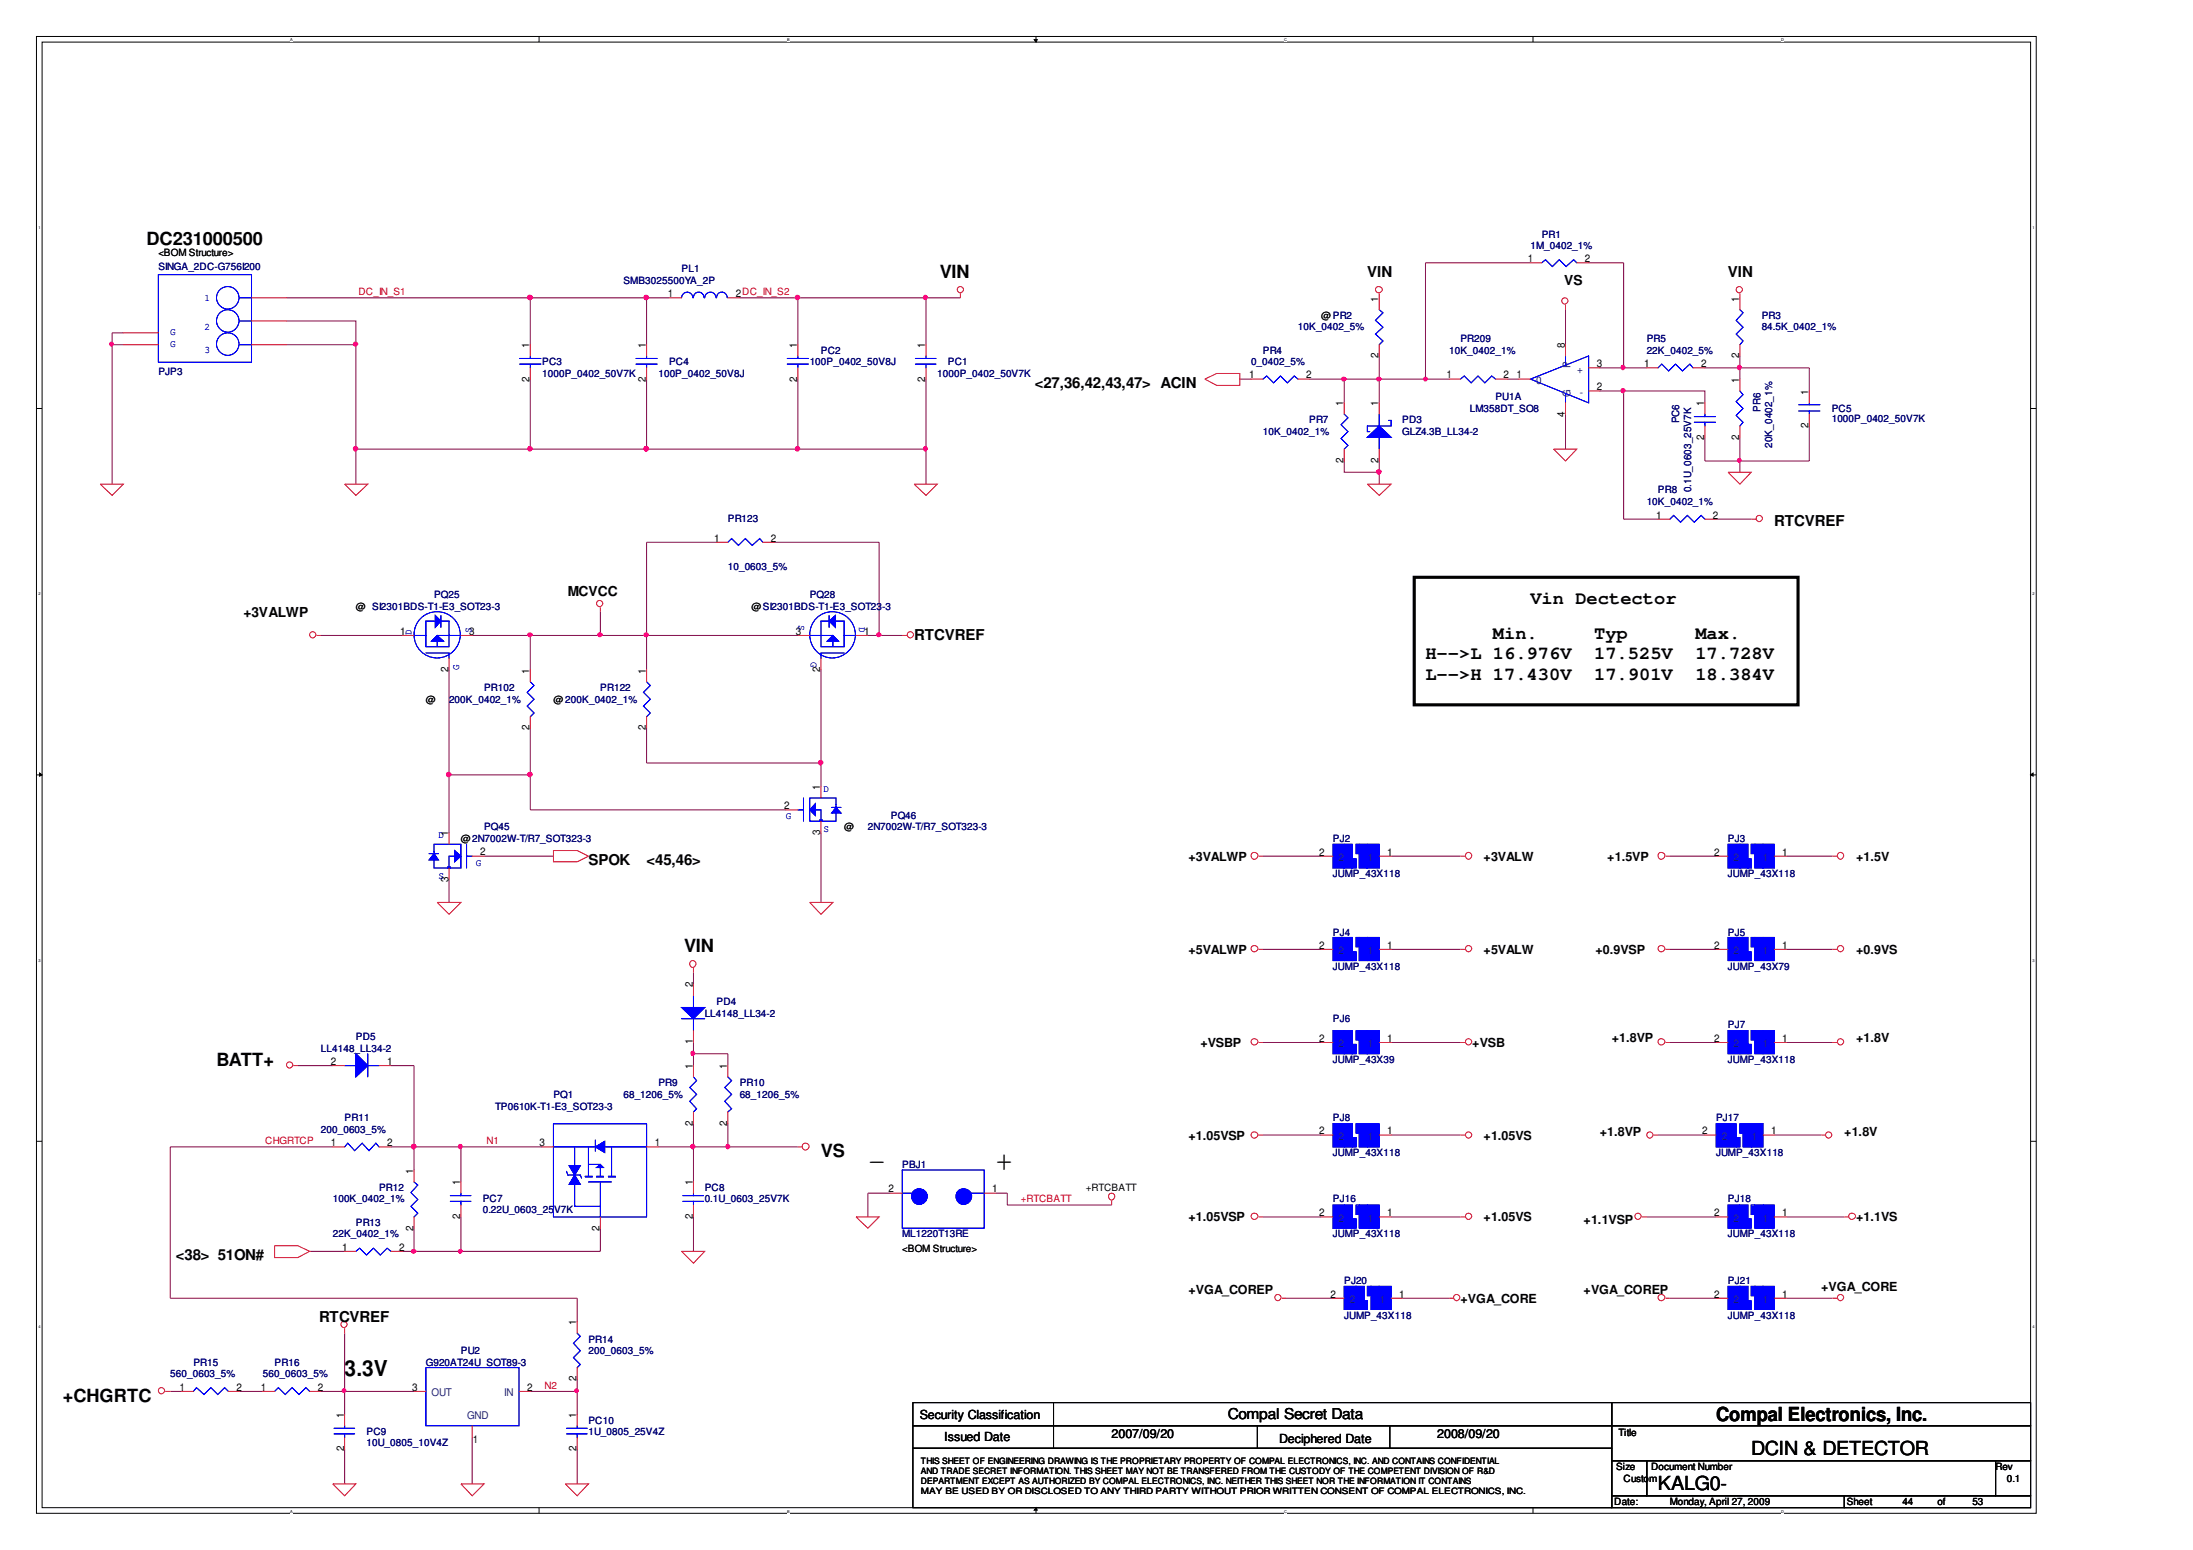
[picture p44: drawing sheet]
<svg xmlns="http://www.w3.org/2000/svg" width="297mm" height="210mm" viewBox="0 0 297 210" stroke-linecap="round" stroke-linejoin="round" font-family="sans-serif">
<defs><g id="words">
<g font-size="4.2">
<text x="117.5" y="158.6">-</text>
<text x="134.8" y="158.6">+</text>
</g>
<text font-size="3" x="46.7" y="186.4">3.3V</text>
<g font-size="2.6">
<text x="232.4" y="192.4">Compal Electronics, Inc.</text>
<text x="237.2" y="197">DCIN &amp; DETECTOR</text>
<text x="224.6" y="201.8">KALG0-</text>
</g>
<g font-size="2.5">
<text x="19.8" y="33.2">DC231000500</text>
<text x="127.3" y="37.6">VIN</text>
<text x="207.3" y="81.7">Vin Dectector</text>
<text x="193.1" y="89.3">H--&gt;L 16.976V</text>
<text x="202.2" y="86.5">Min.</text>
<text x="215.9" y="86.5">Typ</text>
<text x="215.9" y="89.3">17.525V</text>
<text x="229.6" y="86.5">Max.</text>
<text x="229.6" y="89.3">17.728V</text>
<text x="193.1" y="92.1">L--&gt;H 17.430V</text>
<text x="215.9" y="92.1">17.901V</text>
<text x="229.6" y="92.1">18.384V</text>
<text x="92.7" y="128.9">VIN</text>
<text x="29.3" y="144.4">BATT+</text>
<text x="111.2" y="156.7">VS</text>
<text x="8.5" y="189.9">+CHGRTC</text>
</g>
<g font-size="2">
<text x="185.2" y="37.5">VIN</text>
<text x="234" y="37.5">VIN</text>
<text x="140.2" y="52.5">&lt;27,36,42,43,47&gt; ACIN</text>
<text x="240.3" y="71.2">RTCVREF</text>
<text x="123.8" y="86.7">RTCVREF</text>
<text x="79.7" y="117.1">SPOK</text>
<text x="87.6" y="117.1">&lt;45,46&gt;</text>
<text x="23.8" y="170.6">&lt;38&gt; 51ON#</text>
<text x="43.2" y="179">RTCVREF</text>
<text x="166.3" y="192.2">Compal Secret Data</text>
</g>
<g font-size="1.9">
<text x="211.9" y="38.6">VS</text>
<text x="33" y="83.5">+3VALWP</text>
<text x="76.9" y="80.7">MCVCC</text>
</g>
<g font-size="1.7">
<text x="161" y="116.6">+3VALWP</text>
<text x="200.9" y="116.6">+3VALW</text>
<text x="217.7" y="116.6">+1.5VP</text>
<text x="251.4" y="116.6">+1.5V</text>
<text x="161" y="129.2">+5VALWP</text>
<text x="200.9" y="129.2">+5VALW</text>
<text x="216.1" y="129.2">+0.9VSP</text>
<text x="251.4" y="129.2">+0.9VS</text>
<text x="162.6" y="141.8">+VSBP</text>
<text x="199.4" y="141.8">+VSB</text>
<text x="218.3" y="141.2">+1.8VP</text>
<text x="251.4" y="141.2">+1.8V</text>
<text x="161" y="154.4">+1.05VSP</text>
<text x="200.9" y="154.4">+1.05VS</text>
<text x="216.7" y="153.8">+1.8VP</text>
<text x="249.8" y="153.8">+1.8V</text>
<text x="161" y="165.4">+1.05VSP</text>
<text x="200.9" y="165.4">+1.05VS</text>
<text x="214.5" y="165.7">+1.1VSP</text>
<text x="251.4" y="165.4">+1.1VS</text>
<text x="161" y="175.2">+VGA_COREP</text>
<text x="197.8" y="176.5">+VGA_CORE</text>
<text x="214.5" y="175.2">+VGA_COREP</text>
<text x="246.7" y="174.9">+VGA_CORE</text>
<text x="124.6" y="192.2">Security Classification</text>
<text x="127.9" y="195.2">Issued Date</text>
<text x="150.6" y="194.7">2007/09/20</text>
<text x="173.3" y="195.4">Deciphered Date</text>
<text x="194.7" y="194.7">2008/09/20</text>
</g>
<g font-size="1.4">
<text x="21.4" y="34.7">&lt;BOM Structure&gt;</text>
<text x="207" y="35.5">1</text>
<text x="214.7" y="35.5">2</text>
<text x="90.5" y="40.2">1</text>
<text x="99.7" y="40.2">2DC_IN_S2</text>
<text x="186.7" y="40.8" transform="rotate(-90 186.7 40.8)">1</text>
<text x="235.6" y="40.8" transform="rotate(-90 235.6 40.8)">1</text>
<text x="71.7" y="47.1" transform="rotate(-90 71.7 47.1)">1</text>
<text x="87.5" y="47.1" transform="rotate(-90 87.5 47.1)">1</text>
<text x="108" y="47.1" transform="rotate(-90 108 47.1)">1</text>
<text x="125.3" y="47.1" transform="rotate(-90 125.3 47.1)">1</text>
<text x="178.9" y="43.2">@ PR2</text>
<text x="211.9" y="47.1" transform="rotate(-90 211.9 47.1)">8</text>
<text x="71.7" y="51.7" transform="rotate(-90 71.7 51.7)">2</text>
<text x="87.5" y="51.7" transform="rotate(-90 87.5 51.7)">2</text>
<text x="108" y="51.7" transform="rotate(-90 108 51.7)">2</text>
<text x="125.3" y="51.7" transform="rotate(-90 125.3 51.7)">2</text>
<text x="169.2" y="51.3">1</text>
<text x="176.9" y="51.3">2</text>
<text x="186.7" y="48.5" transform="rotate(-90 186.7 48.5)">2</text>
<text x="195.9" y="51.3">1</text>
<text x="203.7" y="51.3">2</text>
<text x="205.4" y="51.3">1</text>
<text x="216.3" y="49.7">3</text>
<text x="216.3" y="52.9">2</text>
<text x="222.7" y="49.7">1</text>
<text x="230.4" y="49.7">2</text>
<text x="235.6" y="51.8" transform="rotate(-90 235.6 51.8)">1</text>
<text x="235.6" y="48.5" transform="rotate(-90 235.6 48.5)">2</text>
<text x="245" y="53.5" transform="rotate(-90 245 53.5)">1</text>
<text x="182" y="55" transform="rotate(-90 182 55)">1</text>
<text x="186.7" y="55" transform="rotate(-90 186.7 55)">1</text>
<text x="211.9" y="56.4" transform="rotate(-90 211.9 56.4)">4</text>
<text x="230.8" y="59.5" transform="rotate(-90 230.8 59.5)">2</text>
<text x="230.8" y="55" transform="rotate(-90 230.8 55)">1</text>
<text x="235.6" y="59.5" transform="rotate(-90 235.6 59.5)">2</text>
<text x="245" y="57.9" transform="rotate(-90 245 57.9)">2</text>
<text x="182" y="62.7" transform="rotate(-90 182 62.7)">2</text>
<text x="186.7" y="62.7" transform="rotate(-90 186.7 62.7)">2</text>
<text x="224.3" y="70.2">1</text>
<text x="232" y="70.2">2</text>
<text x="96.7" y="73.3">1</text>
<text x="104.4" y="73.3">2</text>
<text x="48.2" y="82.6">@ SI2301BDS-T1-E3_SOT23-3</text>
<text x="101.8" y="82.6">@SI2301BDS-T1-E3_SOT23-3</text>
<text x="54.2" y="86">1</text>
<text x="63.5" y="86">3</text>
<text x="107.8" y="86">3</text>
<text x="117" y="86">1</text>
<text x="57.7" y="95.2">@</text>
<text x="60.7" y="91" transform="rotate(-90 60.7 91)">2</text>
<text x="71.7" y="91.2" transform="rotate(-90 71.7 91.2)">1</text>
<text x="75" y="95.2">@ 200K_0402_1%</text>
<text x="87.5" y="91.2" transform="rotate(-90 87.5 91.2)">1</text>
<text x="111.1" y="91" transform="rotate(-90 111.1 91)">2</text>
<text x="71.7" y="98.9" transform="rotate(-90 71.7 98.9)">2</text>
<text x="87.5" y="98.9" transform="rotate(-90 87.5 98.9)">2</text>
<text x="111.1" y="107" transform="rotate(-90 111.1 107)">1</text>
<text x="60.7" y="113.2" transform="rotate(-90 60.7 113.2)">1</text>
<text x="106.2" y="109.6">2</text>
<text x="111.1" y="113.1" transform="rotate(-90 111.1 113.1)">3</text>
<text x="114.3" y="112.5">@</text>
<text x="60.7" y="119.4" transform="rotate(-90 60.7 119.4)">3</text>
<text x="62.4" y="114.1">@2N7002W-T/R7_SOT323-3</text>
<text x="65.1" y="115.9">2</text>
<text x="178.7" y="115.9">2</text>
<text x="187.9" y="115.9">1</text>
<text x="232.2" y="115.9">2</text>
<text x="241.4" y="115.9">1</text>
<text x="178.7" y="128.5">2</text>
<text x="187.9" y="128.5">1</text>
<text x="232.2" y="128.5">2</text>
<text x="241.4" y="128.5">1</text>
<text x="93.8" y="133.7" transform="rotate(-90 93.8 133.7)">2</text>
<text x="93.8" y="141.4" transform="rotate(-90 93.8 141.4)">1</text>
<text x="178.7" y="141.1">2</text>
<text x="187.9" y="141.1">1</text>
<text x="232.2" y="141.1">2</text>
<text x="241.4" y="141.1">1</text>
<text x="44.8" y="144.2">2</text>
<text x="52.4" y="144.2">1</text>
<text x="93.8" y="144.7" transform="rotate(-90 93.8 144.7)">1</text>
<text x="98.5" y="144.7" transform="rotate(-90 98.5 144.7)">1</text>
<text x="44.8" y="155.2">1</text>
<text x="52.4" y="155.2">2</text>
<text x="73.1" y="155.2">3</text>
<text x="88.7" y="155.2">1</text>
<text x="93.8" y="152.4" transform="rotate(-90 93.8 152.4)">2</text>
<text x="98.5" y="152.4" transform="rotate(-90 98.5 152.4)">2</text>
<text x="178.7" y="153.6">2</text>
<text x="187.9" y="153.6">1</text>
<text x="230.6" y="153.6">2</text>
<text x="239.9" y="153.6">1</text>
<text x="56" y="158.9" transform="rotate(-90 56 158.9)">1</text>
<text x="62.3" y="160.5" transform="rotate(-90 62.3 160.5)">1</text>
<text x="93.8" y="160.5" transform="rotate(-90 93.8 160.5)">1</text>
<text x="120.3" y="161.5">2</text>
<text x="134.4" y="161.5">1</text>
<text x="147.1" y="161.3">+RTCBATT</text>
<text x="56" y="166.7" transform="rotate(-90 56 166.7)">2</text>
<text x="62.3" y="165" transform="rotate(-90 62.3 165)">2</text>
<text x="81.2" y="166.7" transform="rotate(-90 81.2 166.7)">2</text>
<text x="93.8" y="165" transform="rotate(-90 93.8 165)">2</text>
<text x="178.7" y="164.7">2</text>
<text x="187.9" y="164.7">1</text>
<text x="232.2" y="164.7">2</text>
<text x="241.4" y="164.7">1</text>
<text x="46.3" y="169.4">1</text>
<text x="54" y="169.4">2</text>
<text x="122.2" y="169.5">&lt;BOM Structure&gt;</text>
<text x="78.1" y="179.4" transform="rotate(-90 78.1 179.4)">1</text>
<text x="180.2" y="175.7">2</text>
<text x="189.5" y="175.7">1</text>
<text x="232.2" y="175.7">2</text>
<text x="241.4" y="175.7">1</text>
<text x="24.3" y="188.3">1</text>
<text x="32" y="188.3">2</text>
<text x="35.3" y="188.3">1</text>
<text x="43" y="188.3">2</text>
<text x="46.6" y="192" transform="rotate(-90 46.6 192)">1</text>
<text x="55.8" y="188.3">3</text>
<text x="71.4" y="188.3">2</text>
<text x="78.1" y="192" transform="rotate(-90 78.1 192)">1</text>
<text x="78.1" y="187.1" transform="rotate(-90 78.1 187.1)">2</text>
<text x="46.6" y="196.5" transform="rotate(-90 46.6 196.5)">2</text>
<text x="64" y="195.4">1</text>
<text x="78.1" y="196.5" transform="rotate(-90 78.1 196.5)">2</text>
<text x="219.2" y="194.5">Title</text>
<text x="218.6" y="203.8">Date:</text>
<text x="218.9" y="199.1">Size</text>
<text x="219.9" y="200.7">Custom</text>
<text x="223.6" y="199.1">Document Number</text>
<text x="226.2" y="203.8">Monday, April 27, 2009</text>
<text x="250.1" y="203.8">Sheet</text>
<text x="257.7" y="203.8">44</text>
<text x="262.4" y="203.8">of</text>
<text x="267.2" y="203.8">53</text>
<text x="270.3" y="199.1">Rev</text>
<text x="271.8" y="200.7">0.1</text>
</g>
<g font-size="1.4" fill="#00007f">
<text x="207.3" y="33.7">1M_0402_1%</text>
<text x="208.8" y="32.2">PR1</text>
<text x="21.4" y="36.6">SINGA_2DC-G756I200</text>
<text x="84.4" y="38.5">SMB3025500YA_2P</text>
<text x="92.3" y="36.9">PL1</text>
<text x="111.2" y="47.9">PC2</text>
<text x="171.1" y="47.9">PR4</text>
<text x="175.8" y="44.7">10K_0402_5%</text>
<text x="196.3" y="47.9">10K_0402_1%</text>
<text x="197.8" y="46.3">PR209</text>
<text x="223" y="46.3">PR5</text>
<text x="223" y="47.9">22K_0402_5%</text>
<text x="238.6" y="43.2">PR3</text>
<text x="238.6" y="44.6">84.5K_0402_1%</text>
<text x="21.4" y="50.7">PJP3</text>
<text x="73.4" y="49.5">PC3</text>
<text x="73.4" y="51.1">1000P_0402_50V7K</text>
<text x="89.2" y="51.1">100P_0402_50V8J</text>
<text x="90.6" y="49.5">PC4</text>
<text x="109.7" y="49.5">100P_0402_50V8J</text>
<text x="126.9" y="51.1">1000P_0402_50V7K</text>
<text x="128.4" y="49.5">PC1</text>
<text x="169.4" y="49.5">0_0402_5%</text>
<text x="171.1" y="59">10K_0402_1%</text>
<text x="177.3" y="57.3">PR7</text>
<text x="189.9" y="57.3">PD3</text>
<text x="189.9" y="59">GLZ4.3B_LL34-2</text>
<text x="199.1" y="55.8">LM358DT_SO8</text>
<text x="202.6" y="54.2">PU1A</text>
<text x="227.4" y="57.3" transform="rotate(-90 227.4 57.3)">PC6</text>
<text x="238.4" y="55.7" transform="rotate(-90 238.4 55.7)">PR6</text>
<text x="248.1" y="55.8">PC5</text>
<text x="248.1" y="57.2">1000P_0402_50V7K</text>
<text x="240.1" y="60.6" transform="rotate(-90 240.1 60.6)">20K_0402_1%</text>
<text x="98.6" y="70.7">PR123</text>
<text x="223" y="68.4">10K_0402_1%</text>
<text x="224.6" y="66.8">PR8</text>
<text x="229.1" y="66.7" transform="rotate(-90 229.1 66.7)">0.1U_0603_25V7K</text>
<text x="98.6" y="77.2">10_0603_5%</text>
<text x="58.8" y="81">PQ25</text>
<text x="109.7" y="81">PQ28</text>
<text x="60.8" y="95.2">200K_0402_1%</text>
<text x="65.6" y="93.6">PR102</text>
<text x="81.3" y="93.6">PR122</text>
<text x="65.6" y="112.5">PQ45</text>
<text x="117.5" y="112.5">2N7002W-T/R7_SOT323-3</text>
<text x="120.7" y="110.9">PQ46</text>
<text x="180.5" y="114.1">PJ2</text>
<text x="180.5" y="118.8">JUMP_43X118</text>
<text x="234" y="114.1">PJ3</text>
<text x="234" y="118.8">JUMP_43X118</text>
<text x="180.5" y="126.7">PJ4</text>
<text x="180.5" y="131.3">JUMP_43X118</text>
<text x="234" y="126.7">PJ5</text>
<text x="234" y="131.3">JUMP_43X79</text>
<text x="95.4" y="137.7">LL4148_LL34-2</text>
<text x="97.1" y="136.1">PD4</text>
<text x="43.5" y="142.4">LL4148_LL34-2</text>
<text x="48.2" y="140.8">PD5</text>
<text x="180.5" y="138.5">PJ6</text>
<text x="180.5" y="144">JUMP_43X39</text>
<text x="234" y="139.2">PJ7</text>
<text x="234" y="144">JUMP_43X118</text>
<text x="75" y="148.7">PQ1</text>
<text x="84.4" y="148.7">68_1206_5%</text>
<text x="89.2" y="147.1">PR9</text>
<text x="100.2" y="147.1">PR10</text>
<text x="100.2" y="148.7">68_1206_5%</text>
<text x="43.5" y="153.4">200_0603_5%</text>
<text x="46.7" y="151.8">PR11</text>
<text x="67.1" y="150.3">TP0610K-T1-E3_SOT23-3</text>
<text x="180.5" y="151.8">PJ8</text>
<text x="232.4" y="151.8">PJ17</text>
<text x="51.3" y="161.3">PR12</text>
<text x="95.4" y="161.3">PC8</text>
<text x="122.2" y="158.2">PBJ1</text>
<text x="180.5" y="156.6">JUMP_43X118</text>
<text x="232.4" y="156.6">JUMP_43X118</text>
<text x="45.1" y="167.6">22K_0402_1%</text>
<text x="45.1" y="162.8">100K_0402_1%</text>
<text x="48.2" y="166.1">PR13</text>
<text x="65.4" y="162.8">PC7</text>
<text x="65.4" y="164.3">0.22U_0603_25V7K</text>
<text x="95.4" y="162.8">0.1U_0603_25V7K</text>
<text x="122.2" y="167.6">ML1220T13RE</text>
<text x="180.5" y="162.8">PJ16</text>
<text x="180.5" y="167.6">JUMP_43X118</text>
<text x="234" y="162.8">PJ18</text>
<text x="234" y="167.6">JUMP_43X118</text>
<text x="182.1" y="173.9">PJ20</text>
<text x="234" y="173.9">PJ21</text>
<text x="182.1" y="178.6">JUMP_43X118</text>
<text x="234" y="178.6">JUMP_43X118</text>
<text x="26.2" y="184.9">PR15</text>
<text x="37.2" y="184.9">PR16</text>
<text x="57.7" y="184.9">G920AT24U_SOT89-3</text>
<text x="62.4" y="183.3">PU2</text>
<text x="79.7" y="181.8">PR14</text>
<text x="79.7" y="183.3">200_0603_5%</text>
<text x="23.1" y="186.5">560_0603_5%</text>
<text x="35.6" y="186.5">560_0603_5%</text>
<text x="49.6" y="194.3">PC9</text>
<text x="49.6" y="195.8">10U_0805_10V4Z</text>
<text x="79.7" y="192.8">PC10</text>
<text x="79.7" y="194.3">1U_0805_25V4Z</text>
</g>
<g font-size="1.4" fill="#00f">
<text x="27.7" y="40.8">1</text>
<text x="23.1" y="45.3">G</text>
<text x="23.1" y="47">G</text>
<text x="27.7" y="44.6">2</text>
<text x="27.7" y="47.9">3</text>
<text x="55.7" y="86" transform="rotate(-90 55.7 86)">D</text>
<text x="63.9" y="85.7" transform="rotate(-90 63.9 85.7)">S</text>
<text x="108.1" y="84.6" transform="rotate(90 108.1 84.6)">S</text>
<text x="109.8" y="89.6" transform="rotate(90 109.8 89.6)">G</text>
<text x="116.4" y="84.9" transform="rotate(90 116.4 84.9)">D</text>
<text x="62.2" y="90.7" transform="rotate(-90 62.2 90.7)">G</text>
<text x="111.5" y="107.2">D</text>
<text x="59.4" y="113.5">D</text>
<text x="106.5" y="110.9">G</text>
<text x="111.5" y="112.7">S</text>
<text x="59.4" y="119">S</text>
<text x="64.5" y="117.3">G</text>
</g>
<g font-size="1.4" fill="#f00">
<text x="48.5" y="40">DC_IN_S1</text>
<text x="35.9" y="155">CHGRTCP</text>
<text x="65.9" y="155">N1</text>
<text x="138.3" y="162.8">+RTCBATT</text>
<text x="73.8" y="188.1">N2</text>
</g>
<g font-size="1.4" fill="#003f7f">
<text x="208.1" y="52">0</text>
<text x="212.7" y="53.8" transform="rotate(-90 212.7 53.8)">G</text>
<text x="212.7" y="49.9" transform="rotate(-90 212.7 49.9)">P</text>
<text x="213.6" y="50.5">+</text>
<text x="214" y="53.6">-</text>
<text x="181.3" y="116.6">2</text>
<text x="185.3" y="116.6">1</text>
<text x="234.8" y="116.6">2</text>
<text x="238.8" y="116.6">1</text>
<text x="181.3" y="129.2">2</text>
<text x="185.3" y="129.2">1</text>
<text x="234.8" y="129.2">2</text>
<text x="238.8" y="129.2">1</text>
<text x="181.3" y="141.8">2</text>
<text x="185.3" y="141.8">1</text>
<text x="234.8" y="141.8">2</text>
<text x="238.8" y="141.8">1</text>
<text x="181.3" y="154.4">2</text>
<text x="185.3" y="154.4">1</text>
<text x="233.2" y="154.4">2</text>
<text x="237.3" y="154.4">1</text>
<text x="181.3" y="165.5">2</text>
<text x="185.3" y="165.5">1</text>
<text x="234.8" y="165.5">2</text>
<text x="238.8" y="165.5">1</text>
<text x="182.8" y="176.5">2</text>
<text x="186.9" y="176.5">1</text>
<text x="234.8" y="176.5">2</text>
<text x="238.8" y="176.5">1</text>
<text x="58.4" y="189.1">OUT</text>
<text x="68.3" y="189.1">IN</text>
<text x="63.3" y="192.2">GND</text>
</g>
<g font-size="1.2">
<text x="124.7" y="198.3">THIS SHEET OF ENGINEERING DRAWING IS THE PROPRIETARY PROPERTY OF COMPAL ELECTRONICS, INC. AND CONTAINS CONFIDENTIAL</text>
<text x="124.7" y="199.7">AND TRADE SECRET INFORMATION. THIS SHEET MAY NOT BE TRANSFERED FROM THE CUSTODY OF THE COMPETENT DIVISION OF R&amp;D</text>
<text x="124.7" y="201">DEPARTMENT EXCEPT AS AUTHORIZED BY COMPAL ELECTRONICS, INC. NEITHER THIS SHEET NOR THE INFORMATION IT CONTAINS</text>
<text x="124.7" y="202.4">MAY BE USED BY OR DISCLOSED TO ANY THIRD PARTY WITHOUT PRIOR WRITTEN CONSENT OF COMPAL ELECTRONICS, INC.</text>
</g>
<g font-size=".5">
<text x="39.3" y="5.6">A</text>
<text x="106.6" y="5.6">B</text>
<text x="173.9" y="5.6">C</text>
<text x="241.2" y="5.6">D</text>
<text x="5.2" y="31">1</text>
<text x="275.3" y="31">1</text>
<text x="5.2" y="80.6">2</text>
<text x="275.3" y="80.6">2</text>
<text x="5.2" y="130.2">3</text>
<text x="275.3" y="130.2">3</text>
<text x="5.2" y="179.9">4</text>
<text x="275.3" y="179.9">4</text>
<text x="39.3" y="204.8">A</text>
<text x="106.6" y="204.8">B</text>
<text x="173.9" y="204.8">C</text>
<text x="241.2" y="204.8">D</text>
</g>
</g></defs>
<path d="M4.9 4.9h270.9v200h-270.9zM5.7 5.7h269.3v198.5h-269.3z" fill="none" stroke="#000" stroke-width=".14"/>
<g fill="#fff">
<path d="M39.3 5.1h.4v.6h-.4z"/>
<path d="M39.3 204.3h.4v.6h-.4z"/>
</g>
<path d="M73 4.9v.8M73 204.2v.7" fill="none" stroke="#000" stroke-width=".14"/>
<g fill="#fff">
<path d="M106.6 5.1h.4v.6h-.4z"/>
<path d="M106.6 204.3h.4v.6h-.4z"/>
</g>
<path d="M140.1 5.4h.4l-.2 .3zM140.3 4.9v.8M140.3 204.2l.2 .3h-.4zM140.3 204.2v.7" fill="none" stroke="#000" stroke-width=".14"/>
<path d="M140.1 5.4h.4l-.2 .3zM140.3 204.2l.2 .3h-.4z" fill="#000"/>
<g fill="#fff">
<path d="M173.9 5.1h.4v.6h-.4z"/>
<path d="M173.9 204.3h.4v.6h-.4z"/>
</g>
<path d="M207.6 4.9v.8M207.6 204.2v.7" fill="none" stroke="#000" stroke-width=".14"/>
<g fill="#fff">
<path d="M241.3 5.1h.3v.6h-.3z"/>
<path d="M241.3 204.3h.3v.6h-.3z"/>
<path d="M5.2 30.5h.2v.6h-.2z"/>
<path d="M275.3 30.5h.3v.6h-.3z"/>
<path d="M5.2 80.1h.2v.6h-.2z"/>
<path d="M275.3 80.1h.3v.6h-.3z"/>
</g>
<path d="M4.9 55.3h.8M275 55.3h.8" fill="none" stroke="#000" stroke-width=".14"/>
<g fill="#fff">
<path d="M5.2 129.7h.2v.6h-.2z"/>
<path d="M275.3 129.7h.3v.6h-.3z"/>
</g>
<path d="M4.9 104.9h.8M5.4 104.7l.3 .2-.3 .2zM275 104.9h.8M275 104.9l.4-.2v.4z" fill="none" stroke="#000" stroke-width=".14"/>
<path d="M5.4 104.7l.3 .2-.3 .2zM275 104.9l.4-.2v.4z" fill="#000"/>
<g fill="#fff">
<path d="M5.2 179.4h.2v.6h-.2z"/>
<path d="M275.3 179.4h.3v.6h-.3z"/>
</g>
<path d="M4.9 154.6h.8M275 154.6h.8" fill="none" stroke="#000" stroke-width=".14"/>
<path d="M38.8 40.3h33" fill="none" stroke="#7f003f" stroke-width=".14"/>
<circle cx="71.8" cy="40.3" r=".31" fill="#f0f"/>
<circle cx="71.8" cy="40.3" r=".31" fill="none" stroke="#f0f" stroke-width=".14"/>
<path d="M71.8 40.3v6.4M90.7 40.3h-3.1v6.4" fill="none" stroke="#7f003f" stroke-width=".14"/>
<circle cx="87.5" cy="40.3" r=".31" fill="#f0f"/>
<circle cx="87.5" cy="40.3" r=".31" fill="none" stroke="#f0f" stroke-width=".14"/>
<path d="M71.8 40.3h15.8M108.1 40.3v6.4" fill="none" stroke="#7f003f" stroke-width=".14"/>
<circle cx="71.8" cy="40.3" r=".31" fill="#f0f"/>
<circle cx="71.8" cy="40.3" r=".31" fill="none" stroke="#f0f" stroke-width=".14"/>
<path d="M125.4 40.3h4.7M171.1 115.9h7.8M226.2 128.6h6.3M241.9 128.6h6.3M171.1 141.2h7.8M188.4 141.2h9.4M226.2 141.2h6.3M241.9 141.2h6.3" fill="none" stroke="#7f003f" stroke-width=".14"/>
<circle cx="125.3" cy="40.3" r=".28" fill="#f0f"/>
<circle cx="125.3" cy="40.3" r=".28" fill="none" stroke="#f0f" stroke-width=".14"/>
<path d="M108.1 51.3v9.5M48.2 60.8v4.8M71.8 60.8h15.8M188.4 115.9h9.4M226.2 115.9h6.3M241.9 115.9h6.3M171.1 128.6h7.8M188.4 128.6h9.4" fill="none" stroke="#7f003f" stroke-width=".14"/>
<circle cx="87.5" cy="60.8" r=".31" fill="#f0f"/>
<circle cx="87.5" cy="60.8" r=".31" fill="none" stroke="#f0f" stroke-width=".14"/>
<circle cx="71.8" cy="60.8" r=".31" fill="#f0f"/>
<circle cx="71.8" cy="60.8" r=".31" fill="none" stroke="#f0f" stroke-width=".14"/>
<path d="M71.8 51.3v9.5M87.6 51.3v9.5h20.5M171.1 153.7h7.8M188.4 153.7h9.4" fill="none" stroke="#7f003f" stroke-width=".14"/>
<circle cx="87.5" cy="60.8" r=".31" fill="#f0f"/>
<circle cx="87.5" cy="60.8" r=".31" fill="none" stroke="#f0f" stroke-width=".14"/>
<path d="M38.8 46.7h9.4M48.2 60.8h23.6" fill="none" stroke="#7f003f" stroke-width=".14"/>
<circle cx="48.2" cy="60.8" r=".31" fill="#f0f"/>
<circle cx="48.2" cy="60.8" r=".31" fill="none" stroke="#f0f" stroke-width=".14"/>
<path d="M48.2 46.7v14.1" fill="none" stroke="#7f003f" stroke-width=".14"/>
<path d="M48 46.4a.29 .29 0 0 1 .3 0 .29 .29 0 0 1 .1 .3l-.3 .2-.2-.1v-.2z" fill-rule="evenodd" fill="#f0f"/>
<path d="M48 46.4a.29 .29 0 0 1 .3 0 .29 .29 0 0 1 .1 .3l-.3 .2-.2-.1v-.2z" fill="none" stroke="#f0f" stroke-width=".14"/>
<path d="M98.6 155.3h9.5" fill="none" stroke="#7f003f" stroke-width=".14"/>
<circle cx="98.6" cy="155.3" r=".28" fill="#f0f"/>
<circle cx="98.6" cy="155.3" r=".28" fill="none" stroke="#f0f" stroke-width=".14"/>
<path d="M93.9 141.2v1.5M98.6 152.2v3.1h-4.7M98.6 142.7v1.6" fill="none" stroke="#7f003f" stroke-width=".14"/>
<circle cx="93.8" cy="155.3" r=".28" fill="#f0f"/>
<circle cx="93.8" cy="155.3" r=".28" fill="none" stroke="#f0f" stroke-width=".14"/>
<path d="M93.9 142.7h4.7" fill="none" stroke="#7f003f" stroke-width=".14"/>
<circle cx="93.8" cy="142.6" r=".28" fill="#f0f"/>
<circle cx="93.8" cy="142.6" r=".28" fill="none" stroke="#f0f" stroke-width=".14"/>
<path d="M40.3 144.3h4.8M62.4 155.3v4.8M81.3 166.3v3.2h-18.9" fill="none" stroke="#7f003f" stroke-width=".14"/>
<path d="M62.1 169.3l.2-.1 .3 .3-.3 .2-.1-.1z" fill-rule="evenodd" fill="#f0f"/>
<path d="M62.1 169.3l.2-.1 .3 .3-.3 .2-.1-.1z" fill="none" stroke="#f0f" stroke-width=".14"/>
<path d="M56.1 155.3v3.1M56.1 166.3v3.2h-1.5M93.9 164.8v4.7" fill="none" stroke="#7f003f" stroke-width=".14"/>
<circle cx="56" cy="155.3" r=".31" fill="#f0f"/>
<circle cx="56" cy="155.3" r=".31" fill="none" stroke="#f0f" stroke-width=".14"/>
<path d="M56.1 155.3h17.3M93.9 142.7v1.6M41.9 169.5h4.8M62.4 164.8v4.7" fill="none" stroke="#7f003f" stroke-width=".14"/>
<circle cx="62.3" cy="155.3" r=".28" fill="#f0f"/>
<circle cx="62.3" cy="155.3" r=".28" fill="none" stroke="#f0f" stroke-width=".14"/>
<path d="M93.9 155.3v4.8" fill="none" stroke="#7f003f" stroke-width=".14"/>
<circle cx="93.8" cy="155.3" r=".28" fill="#f0f"/>
<circle cx="93.8" cy="155.3" r=".28" fill="none" stroke="#f0f" stroke-width=".14"/>
<path d="M93.9 131.7v1.6M93.9 152.2v3.1h-4.7M56.1 169.5h6.3" fill="none" stroke="#7f003f" stroke-width=".14"/>
<path d="M55.9 169.2a.29 .29 0 0 1 .3 0 .29 .29 0 0 1 .1 .4l-.3 .1-.2-.1-.1-.1z" fill-rule="evenodd" fill="#f0f"/>
<path d="M55.9 169.2a.29 .29 0 0 1 .3 0 .29 .29 0 0 1 .1 .4l-.3 .1-.2-.1-.1-.1z" fill="none" stroke="#f0f" stroke-width=".14"/>
<path d="M78.2 188.4v3.2" fill="none" stroke="#7f003f" stroke-width=".14"/>
<path d="M77.9 188.2l.2-.1 .2 .2-.2 .3-.2-.1z" fill-rule="evenodd" fill="#f0f"/>
<path d="M77.9 188.2l.2-.1 .2 .2-.2 .3-.2-.1z" fill="none" stroke="#f0f" stroke-width=".14"/>
<path d="M78.2 175.8v3.1M23.1 188.4h1.5M32.5 188.4h3.1M46.7 196.3v4.7M46.7 188.4v3.2M64 194.7v6.3M78.2 196.3v4.7M78.2 186.8v1.6h-6.4" fill="none" stroke="#7f003f" stroke-width=".14"/>
<path d="M46.4 188.2l.2-.1 .3 .2-.3 .3-.2-.1z" fill-rule="evenodd" fill="#f0f"/>
<path d="M46.4 188.2l.2-.1 .3 .2-.3 .3-.2-.1z" fill="none" stroke="#f0f" stroke-width=".14"/>
<path d="M23.1 155.3v20.5h55.1M56.1 144.3v11M43.5 188.4h3.2M46.7 180.5v7.9h9.4" fill="none" stroke="#7f003f" stroke-width=".14"/>
<circle cx="56" cy="155.3" r=".31" fill="#f0f"/>
<circle cx="56" cy="155.3" r=".31" fill="none" stroke="#f0f" stroke-width=".14"/>
<path d="M100.2 40.3h7.9M212 41.9v4.8M245.1 49.8h-9.4v1.5M23.1 155.3h22M52.9 144.3h3.2M52.9 155.3h3.2" fill="none" stroke="#7f003f" stroke-width=".14"/>
<circle cx="235.6" cy="49.8" r=".28" fill="#f0f"/>
<circle cx="235.6" cy="49.8" r=".28" fill="none" stroke="#f0f" stroke-width=".14"/>
<path d="M245.1 62.4h-9.4v1.6" fill="none" stroke="#7f003f" stroke-width=".14"/>
<path d="M235.4 62.2l.2-.1 .2 .2-.2 .3-.2-.1z" fill-rule="evenodd" fill="#f0f"/>
<path d="M235.4 62.2l.2-.1 .2 .2-.2 .3-.2-.1z" fill="none" stroke="#f0f" stroke-width=".14"/>
<path d="M219.9 49.8h3.2" fill="none" stroke="#7f003f" stroke-width=".14"/>
<circle cx="219.8" cy="49.8" r=".28" fill="#f0f"/>
<circle cx="219.8" cy="49.8" r=".28" fill="none" stroke="#f0f" stroke-width=".14"/>
<path d="M193.1 51.3h3.2M204.2 51.3h1.5M245.1 57.7v4.7M245.1 49.8v3.1" fill="none" stroke="#7f003f" stroke-width=".14"/>
<path d="M192.9 51.2l.2-.1 .2 .2-.2 .3-.2-.1z" fill-rule="evenodd" fill="#f0f"/>
<path d="M192.9 51.2l.2-.1 .2 .2-.2 .3-.2-.1z" fill="none" stroke="#f0f" stroke-width=".14"/>
<path d="M212 56.1v4.7M219.9 52.9h11v1.7M230.9 59.2v3.2" fill="none" stroke="#7f003f" stroke-width=".14"/>
<circle cx="219.8" cy="52.9" r=".28" fill="#f0f"/>
<circle cx="219.8" cy="52.9" r=".28" fill="none" stroke="#f0f" stroke-width=".14"/>
<path d="M215.2 35.6h4.7v14.2h-3.2M186.8 48.2v3.1h-4.7M216.7 52.9h3.2v17.4h4.7M235.7 48.2v1.6h-4.8M235.7 59.2v3.2h-4.8" fill="none" stroke="#7f003f" stroke-width=".14"/>
<path d="M181.8 51.1a.29 .29 0 0 1 .4 0 .29 .29 0 0 1 .1 .3l-.3 .2-.2-.1-.1-.2z" fill-rule="evenodd" fill="#f0f"/>
<path d="M181.8 51.1a.29 .29 0 0 1 .4 0 .29 .29 0 0 1 .1 .3l-.3 .2-.2-.1-.1-.2z" fill="none" stroke="#f0f" stroke-width=".14"/>
<path d="M193.1 35.6v15.7h-6.3M167.9 51.3h1.6M232.5 70.3h4.7" fill="none" stroke="#7f003f" stroke-width=".14"/>
<path d="M186.6 51.1a.29 .29 0 0 1 .3 0 .29 .29 0 0 1 .1 .3l-.3 .2-.2-.1v-.2z" fill-rule="evenodd" fill="#f0f"/>
<path d="M186.6 51.1a.29 .29 0 0 1 .3 0 .29 .29 0 0 1 .1 .3l-.3 .2-.2-.1v-.2z" fill="none" stroke="#f0f" stroke-width=".14"/>
<path d="M193.1 35.6h14.2M177.3 51.3h4.8v3.3M186.8 51.3v3.3M182.1 62.4v1.6h4.7v-1.6" fill="none" stroke="#7f003f" stroke-width=".14"/>
<circle cx="186.8" cy="63.9" r=".31" fill="#f0f"/>
<circle cx="186.8" cy="63.9" r=".31" fill="none" stroke="#f0f" stroke-width=".14"/>
<path d="M108.1 40.3h17.3v6.4M125.4 60.8v4.8M186.8 64v1.6M120.7 161.6h-3.1v3.2M134.8 161.6h1.6v1.6h14.2" fill="none" stroke="#7f003f" stroke-width=".14"/>
<circle cx="108" cy="40.3" r=".31" fill="#f0f"/>
<circle cx="108" cy="40.3" r=".31" fill="none" stroke="#f0f" stroke-width=".14"/>
<path d="M125.4 51.3v9.5" fill="none" stroke="#7f003f" stroke-width=".14"/>
<circle cx="125.3" cy="60.8" r=".28" fill="#f0f"/>
<circle cx="125.3" cy="60.8" r=".28" fill="none" stroke="#f0f" stroke-width=".14"/>
<path d="M108.1 60.8h17.3" fill="none" stroke="#7f003f" stroke-width=".14"/>
<circle cx="108" cy="60.8" r=".31" fill="#f0f"/>
<circle cx="108" cy="60.8" r=".31" fill="none" stroke="#f0f" stroke-width=".14"/>
<path d="M15.2 46.7v18.9M15.2 45.1h1.5M38.8 43.5h9.4v3.2M224.6 153.7h6.3M240.3 153.7h6.4M171.1 164.8h7.8M188.4 164.8h9.4" fill="none" stroke="#7f003f" stroke-width=".14"/>
<path d="M14.9 46.5l.2-.2 .3 .3-.3 .3-.2-.1z" fill-rule="evenodd" fill="#f0f"/>
<path d="M14.9 46.5l.2-.2 .3 .3-.3 .3-.2-.1z" fill="none" stroke="#f0f" stroke-width=".14"/>
<path d="M15.2 45.1v1.6h1.5M43.5 86.1h11.1M60.8 119.1v3.1M60.8 104.9v7.9M65.6 115.9h9.4M174.2 175.8h6.3M189.9 175.8h6.4M223.1 164.8h9.4M226.2 175.8h6.3M241.9 164.8h7.9M241.9 175.8h6.3" fill="none" stroke="#7f003f" stroke-width=".14"/>
<circle cx="60.8" cy="104.9" r=".31" fill="#f0f"/>
<circle cx="60.8" cy="104.9" r=".31" fill="none" stroke="#f0f" stroke-width=".14"/>
<path d="M60.8 90.7v14.2h11v-6.3M87.6 86.1h20.5" fill="none" stroke="#7f003f" stroke-width=".14"/>
<circle cx="71.8" cy="104.9" r=".31" fill="#f0f"/>
<circle cx="71.8" cy="104.9" r=".31" fill="none" stroke="#f0f" stroke-width=".14"/>
<path d="M64 86.1h7.8v4.6M81.3 86.1h6.3M111.2 103.3v3.2M111.2 112.8v9.4" fill="none" stroke="#7f003f" stroke-width=".14"/>
<path d="M81.1 85.7a.29 .29 0 0 1 .3 .1 .29 .29 0 0 1 .1 .3l-.3 .1-.2-.1v-.1z" fill-rule="evenodd" fill="#f0f"/>
<path d="M81.1 85.7a.29 .29 0 0 1 .3 .1 .29 .29 0 0 1 .1 .3l-.3 .1-.2-.1v-.1z" fill="none" stroke="#f0f" stroke-width=".14"/>
<path d="M87.6 86.1v4.6" fill="none" stroke="#7f003f" stroke-width=".14"/>
<path d="M87.4 85.7a.29 .29 0 0 1 .3 .1 .29 .29 0 0 1 .1 .3l-.3 .1-.2-.1-.1-.1z" fill-rule="evenodd" fill="#f0f"/>
<path d="M87.4 85.7a.29 .29 0 0 1 .3 .1 .29 .29 0 0 1 .1 .3l-.3 .1-.2-.1-.1-.1z" fill="none" stroke="#f0f" stroke-width=".14"/>
<path d="M97.1 73.4h-9.5v12.7M104.9 73.4h14.2M81.3 82.8v3.3h-9.5M87.6 98.6v4.7h23.6M119.1 86.1h3.1M71.8 104.9v4.8h34.7" fill="none" stroke="#7f003f" stroke-width=".14"/>
<path d="M71.6 85.7a.29 .29 0 0 1 .3 .1 .29 .29 0 0 1 .1 .3l-.3 .1-.1-.1-.1-.1z" fill-rule="evenodd" fill="#f0f"/>
<path d="M71.6 85.7a.29 .29 0 0 1 .3 .1 .29 .29 0 0 1 .1 .3l-.3 .1-.1-.1-.1-.1z" fill="none" stroke="#f0f" stroke-width=".14"/>
<path d="M111.2 90.7v12.6M117.6 86.1h1.5" fill="none" stroke="#7f003f" stroke-width=".14"/>
<circle cx="111.1" cy="103.3" r=".31" fill="#f0f"/>
<circle cx="111.1" cy="103.3" r=".31" fill="none" stroke="#f0f" stroke-width=".14"/>
<path d="M119.1 73.4v12.7" fill="none" stroke="#7f003f" stroke-width=".14"/>
<path d="M118.9 85.7a.29 .29 0 0 1 .3 .1 .29 .29 0 0 1 .1 .3l-.3 .1-.2-.1-.1-.1z" fill-rule="evenodd" fill="#f0f"/>
<path d="M118.9 85.7a.29 .29 0 0 1 .3 .1 .29 .29 0 0 1 .1 .3l-.3 .1-.2-.1-.1-.1z" fill="none" stroke="#f0f" stroke-width=".14"/>
<g fill="none" stroke="#f00" stroke-width=".14">
<path d="M130.1 39.7v.6M186.8 39.7v.6M235.7 39.7v.6M163.2 51.3l1.6-.7h3.1v1.6h-3.1zM212 41.3v.6M13.6 65.6h3.1l-1.5 1.5zM46.7 65.6h3.1l-1.6 1.5zM123.8 65.6h3.2l-1.6 1.5zM185.2 65.6h3.2l-1.6 1.5zM210.4 60.8h3.2l-1.6 1.6zM234.1 64h3.1l-1.5 1.6zM237.2 70.3h.7"/>
<path d="M42.9 86.1h.6M81.3 82.2v.6M122.2 86.1h.7M75 115.2h3.2l1.5 .7-1.5 .8h-3.2zM170.5 115.9h.6M197.8 115.9h.7M225.6 115.9h.6M248.2 115.9h.7M59.2 122.2h3.2l-1.6 1.6zM93.9 131.1v.6M109.7 122.2h3.1l-1.6 1.6zM170.5 128.6h.6"/>
<path d="M197.8 128.6h.7M225.6 128.6h.6M248.2 128.6h.7M39.7 144.3h.6M108.1 155.3h.6M170.5 141.2h.6M170.5 153.7h.6M197.8 141.2h.7M197.8 153.7h.7M224 153.7h.6M225.6 141.2h.6M246.7 153.7h.6"/>
<path d="M248.2 141.2h.7M37.2 168.7h3.1l1.6 .8-1.6 .8h-3.1zM46.7 179.9v.6M92.3 169.5h3.2l-1.6 1.6zM115.9 164.8h3.2l-1.5 1.5zM150.6 162.6v.6M170.5 164.8h.6M173.6 175.8h.6M196.3 175.8h.6M197.8 164.8h.7M222.4 164.8h.7M225.6 175.8h.6"/>
<path d="M248.2 175.8h.7M249.8 164.8h.6M22.4 188.4h.7M45.1 201h3.1l-1.5 1.6zM62.4 201h3.2l-1.6 1.6zM76.6 201h3.1l-1.5 1.6z"/>
<circle cx="130.1" cy="39.2" r=".42"/>
<circle cx="186.8" cy="39.2" r=".45"/>
<circle cx="235.6" cy="39.2" r=".42"/>
<circle cx="212" cy="40.7" r=".42"/>
<circle cx="238.3" cy="70.2" r=".42"/>
<circle cx="42.4" cy="86" r=".42"/>
<circle cx="81.2" cy="81.7" r=".42"/>
<circle cx="123.3" cy="86" r=".42"/>
<circle cx="169.9" cy="115.9" r=".48"/>
<circle cx="198.9" cy="115.9" r=".45"/>
<circle cx="225" cy="115.9" r=".48"/>
<circle cx="249.3" cy="115.9" r=".45"/>
<circle cx="93.8" cy="130.5" r=".45"/>
<circle cx="169.9" cy="128.5" r=".45"/>
<circle cx="198.9" cy="128.5" r=".42"/>
<circle cx="225.1" cy="128.5" r=".45"/>
<circle cx="249.3" cy="128.5" r=".42"/>
<circle cx="39.2" cy="144.2" r=".42"/>
<circle cx="109.1" cy="155.3" r=".48"/>
<circle cx="169.9" cy="141.1" r=".45"/>
<circle cx="169.9" cy="153.7" r=".45"/>
<circle cx="198.9" cy="141.1" r=".42"/>
<circle cx="198.9" cy="153.7" r=".42"/>
<circle cx="223.5" cy="153.7" r=".42"/>
<circle cx="225.1" cy="141.1" r=".45"/>
<circle cx="247.7" cy="153.7" r=".42"/>
<circle cx="249.3" cy="141.1" r=".42"/>
<circle cx="46.6" cy="179.4" r=".42"/>
<circle cx="150.6" cy="162" r=".45"/>
<circle cx="169.9" cy="164.7" r=".45"/>
<circle cx="173.1" cy="175.7" r=".42"/>
<circle cx="197.3" cy="175.7" r=".42"/>
<circle cx="198.9" cy="164.7" r=".42"/>
<circle cx="221.9" cy="164.7" r=".42"/>
<circle cx="225.1" cy="175.7" r=".45"/>
<circle cx="249.3" cy="175.7" r=".42"/>
<circle cx="250.9" cy="164.7" r=".45"/>
<circle cx="21.9" cy="188.3" r=".42"/>
</g>
<g fill="none" stroke="#000" stroke-width=".14">
<path d="M123.6 189.9h94.7v3.2h-94.7zM123.6 193.1h94.7v3h-94.7zM123.6 196.1h94.7v8.1h-94.7zM142.7 189.9v6.2M170.3 193.1v3M188.3 193.1v3M218.3 189.9h56.7v3.2h-56.7zM218.3 193.1h56.7v4.7h-56.7zM218.3 197.8h4.8v4.8h-4.8zM223.1 197.8h47.2v4.8h-47.2zM270.3 197.8h4.7v4.8h-4.7zM218.3 202.6h31.5v1.6h-31.5z"/>
<path d="M249.8 202.6h25.2v1.6h-25.2z"/>
</g>
<path d="M191.6 78.2h51.9v17.3h-51.9z" fill="none" stroke="#000" stroke-width=".42"/>
<path d="M185.3 152.3h1.5v3h-1.5z" fill="#00f"/>
<path d="M185.2 152.2h1.6v3.1h-1.6z" fill="none" stroke="#00f" stroke-width=".14"/>
<path d="M184.2 152.3h1v3h-1z" fill="#00f"/>
<path d="M184.1 152.2h1.1v3.1h-1.1z" fill="none" stroke="#00f" stroke-width=".14"/>
<path d="M183.8 152.3h.3v1.2h-.3z" fill="#00f"/>
<path d="M183.7 152.2h.4v1.3h-.4z" fill="none" stroke="#00f" stroke-width=".14"/>
<path d="M183.3 154.1h.4v1.2h-.4z" fill="#00f"/>
<path d="M183.2 154h.5v1.3h-.5z" fill="none" stroke="#00f" stroke-width=".14"/>
<path d="M182.2 152.3h1v3h-1z" fill="#00f"/>
<path d="M182.1 152.2h1.1v3.1h-1.1z" fill="none" stroke="#00f" stroke-width=".14"/>
<path d="M180.6 152.3h1.5v3h-1.5z" fill="#00f"/>
<path d="M180.5 152.2h1.6v3.1h-1.6z" fill="none" stroke="#00f" stroke-width=".14"/>
<path d="M185.3 152.3h1.5v3h-1.5z" fill="#00f"/>
<path d="M185.2 152.2h1.6v3.1h-1.6z" fill="none" stroke="#00f" stroke-width=".14"/>
<path d="M184.2 152.3h1v3h-1z" fill="#00f"/>
<path d="M184.1 152.2h1.1v3.1h-1.1z" fill="none" stroke="#00f" stroke-width=".14"/>
<path d="M183.8 152.3h.3v1.2h-.3z" fill="#00f"/>
<path d="M183.7 152.2h.4v1.3h-.4z" fill="none" stroke="#00f" stroke-width=".14"/>
<path d="M183.3 154.1h.4v1.2h-.4z" fill="#00f"/>
<path d="M183.2 154h.5v1.3h-.5z" fill="none" stroke="#00f" stroke-width=".14"/>
<path d="M182.2 152.3h1v3h-1z" fill="#00f"/>
<path d="M182.1 152.2h1.1v3.1h-1.1z" fill="none" stroke="#00f" stroke-width=".14"/>
<path d="M180.6 152.3h1.5v3h-1.5z" fill="#00f"/>
<path d="M180.5 152.2h1.6v3.1h-1.6z" fill="none" stroke="#00f" stroke-width=".14"/>
<path d="M178.9 153.7h1.6M186.8 153.7h1.6" fill="none" stroke="#f00" stroke-width=".14"/>
<path d="M48.2 142.7l1.6 1.6-1.6 1.5z" fill="#00f"/>
<path d="M46.7 144.3h1.5M48.2 142.7l1.6 1.6-1.6 1.5zM49.8 142.7v3.1M49.8 144.3h1.5" fill="none" stroke="#00f" stroke-width=".14"/>
<path d="M48.2 142.7l1.6 1.6-1.6 1.5z" fill="#00f"/>
<path d="M182.1 56.1l.5 .5-1 .9 1 1-1 .9 1 .9-.5 .5M224.6 49.8l.5-.5 .9 .9 .9-.9 1 .9 1-.9 .4 .5M46.7 144.3h1.5M48.2 142.7l1.6 1.6-1.6 1.5zM49.8 142.7v3.1M49.8 144.3h1.5" fill="none" stroke="#00f" stroke-width=".14"/>
<path d="M182.1 54.6v1.5M223.1 49.8h1.5M229.3 49.8h1.6M182.1 60.8v1.6M45.1 144.3h1.6M51.3 144.3h1.6" fill="none" stroke="#f00" stroke-width=".14"/>
<path d="M185.3 127h1.5v3.1h-1.5z" fill="#00f"/>
<path d="M185.2 127h1.6v3.1h-1.6z" fill="none" stroke="#00f" stroke-width=".14"/>
<path d="M184.2 127h1v3.1h-1z" fill="#00f"/>
<path d="M184.1 127h1.1v3.1h-1.1z" fill="none" stroke="#00f" stroke-width=".14"/>
<path d="M183.8 127h.3v1.2h-.3z" fill="#00f"/>
<path d="M183.7 127h.4v1.2h-.4z" fill="none" stroke="#00f" stroke-width=".14"/>
<path d="M183.3 129h.4v1.1h-.4z" fill="#00f"/>
<path d="M183.2 128.9h.5v1.2h-.5z" fill="none" stroke="#00f" stroke-width=".14"/>
<path d="M182.2 127h1v3.1h-1z" fill="#00f"/>
<path d="M182.1 127h1.1v3.1h-1.1z" fill="none" stroke="#00f" stroke-width=".14"/>
<path d="M180.6 127h1.5v3.1h-1.5z" fill="#00f"/>
<path d="M180.5 127h1.6v3.1h-1.6z" fill="none" stroke="#00f" stroke-width=".14"/>
<path d="M185.3 127h1.5v3.1h-1.5z" fill="#00f"/>
<path d="M185.2 127h1.6v3.1h-1.6z" fill="none" stroke="#00f" stroke-width=".14"/>
<path d="M184.2 127h1v3.1h-1z" fill="#00f"/>
<path d="M184.1 127h1.1v3.1h-1.1z" fill="none" stroke="#00f" stroke-width=".14"/>
<path d="M183.8 127h.3v1.2h-.3z" fill="#00f"/>
<path d="M183.7 127h.4v1.2h-.4z" fill="none" stroke="#00f" stroke-width=".14"/>
<path d="M183.3 129h.4v1.1h-.4z" fill="#00f"/>
<path d="M183.2 128.9h.5v1.2h-.5z" fill="none" stroke="#00f" stroke-width=".14"/>
<path d="M182.2 127h1v3.1h-1z" fill="#00f"/>
<path d="M182.1 127h1.1v3.1h-1.1z" fill="none" stroke="#00f" stroke-width=".14"/>
<path d="M180.6 127h1.5v3.1h-1.5z" fill="#00f"/>
<path d="M180.5 127h1.6v3.1h-1.6zM56.1 160.1l.5 .4-.9 1 .9 .9-.9 1 .9 .9-.5 .5" fill="none" stroke="#00f" stroke-width=".14"/>
<path d="M178.9 128.6h1.6M186.8 128.6h1.6M56.1 158.4v1.7M56.1 164.8v1.5" fill="none" stroke="#f00" stroke-width=".14"/>
<path d="M185.2 59.2l1.6-1.5 1.6 1.5z" fill="#00f"/>
<path d="M185.2 59.2l1.6-1.5 1.6 1.5zM186.8 59.2v1.6M186.8 56.1v1.6M188.1 56.9h.3v.8h-3.2v.8h.3" fill="none" stroke="#00f" stroke-width=".14"/>
<path d="M185.2 59.2l1.6-1.5 1.6 1.5z" fill="#00f"/>
<path d="M185.2 59.2l1.6-1.5 1.6 1.5zM186.8 59.2v1.6M186.8 56.1v1.6M188.1 56.9h.3v.8h-3.2v.8h.3M235.7 41.9l.4 .5-.9 1 .9 .9-.9 .9 .9 1-.4 .5M235.7 52.9l.4 .6-.9 .9 .9 .9-.9 1 .9 .9-.4 .5M243.6 55.7h2.9M243.6 54.8h2.9M245.1 54.6v.2M245.1 55.7v.4M71.8 92.3l.5 .5-.9 1 .9 .9-.9 .9 .9 1-.5 .5" fill="none" stroke="#00f" stroke-width=".14"/>
<path d="M186.8 54.6v1.5M235.7 40.3v1.6M235.7 46.7v1.5M235.7 51.3v1.6M235.7 57.7v1.5M245.1 52.9v1.7M245.1 56.1v1.6M186.8 60.8v1.6M71.8 90.7v1.6M71.8 97.1v1.5" fill="none" stroke="#f00" stroke-width=".14"/>
<path d="M185.3 163.3h1.5v3h-1.5z" fill="#00f"/>
<path d="M185.2 163.2h1.6v3.1h-1.6z" fill="none" stroke="#00f" stroke-width=".14"/>
<path d="M184.2 163.3h1v3h-1z" fill="#00f"/>
<path d="M184.1 163.2h1.1v3.1h-1.1z" fill="none" stroke="#00f" stroke-width=".14"/>
<path d="M183.8 163.3h.3v1.2h-.3z" fill="#00f"/>
<path d="M183.7 163.2h.4v1.3h-.4z" fill="none" stroke="#00f" stroke-width=".14"/>
<path d="M183.3 165.1h.4v1.2h-.4z" fill="#00f"/>
<path d="M183.2 165.1h.5v1.2h-.5z" fill="none" stroke="#00f" stroke-width=".14"/>
<path d="M182.2 163.3h1v3h-1z" fill="#00f"/>
<path d="M182.1 163.2h1.1v3.1h-1.1z" fill="none" stroke="#00f" stroke-width=".14"/>
<path d="M180.6 163.3h1.5v3h-1.5z" fill="#00f"/>
<path d="M180.5 163.2h1.6v3.1h-1.6z" fill="none" stroke="#00f" stroke-width=".14"/>
<path d="M185.3 163.3h1.5v3h-1.5z" fill="#00f"/>
<path d="M185.2 163.2h1.6v3.1h-1.6z" fill="none" stroke="#00f" stroke-width=".14"/>
<path d="M184.2 163.3h1v3h-1z" fill="#00f"/>
<path d="M184.1 163.2h1.1v3.1h-1.1z" fill="none" stroke="#00f" stroke-width=".14"/>
<path d="M183.8 163.3h.3v1.2h-.3z" fill="#00f"/>
<path d="M183.7 163.2h.4v1.3h-.4z" fill="none" stroke="#00f" stroke-width=".14"/>
<path d="M183.3 165.1h.4v1.2h-.4z" fill="#00f"/>
<path d="M183.2 165.1h.5v1.2h-.5z" fill="none" stroke="#00f" stroke-width=".14"/>
<path d="M182.2 163.3h1v3h-1z" fill="#00f"/>
<path d="M182.1 163.2h1.1v3.1h-1.1z" fill="none" stroke="#00f" stroke-width=".14"/>
<path d="M180.6 163.3h1.5v3h-1.5z" fill="#00f"/>
<path d="M180.5 163.2h1.6v3.1h-1.6z" fill="none" stroke="#00f" stroke-width=".14"/>
<path d="M178.9 164.8h1.6M186.8 164.8h1.6" fill="none" stroke="#f00" stroke-width=".14"/>
<path d="M92.3 136.4h3.2l-1.6 1.6z" fill="#00f"/>
<path d="M92.3 136.4h3.2l-1.6 1.6zM92.3 138h3.2M93.9 134.8v1.6M93.9 138v1.6" fill="none" stroke="#00f" stroke-width=".14"/>
<path d="M92.3 136.4h3.2l-1.6 1.6z" fill="#00f"/>
<path d="M92.3 136.4h3.2l-1.6 1.6zM92.3 138h3.2M93.9 134.8v1.6M93.9 138v1.6" fill="none" stroke="#00f" stroke-width=".14"/>
<path d="M93.9 133.3v1.5M93.9 139.6v1.6" fill="none" stroke="#f00" stroke-width=".14"/>
<path d="M185.3 139.7h1.5v3h-1.5z" fill="#00f"/>
<path d="M185.2 139.6h1.6v3.1h-1.6z" fill="none" stroke="#00f" stroke-width=".14"/>
<path d="M184.2 139.7h1v3h-1z" fill="#00f"/>
<path d="M184.1 139.6h1.1v3.1h-1.1z" fill="none" stroke="#00f" stroke-width=".14"/>
<path d="M183.8 139.7h.3v1.1h-.3z" fill="#00f"/>
<path d="M183.7 139.6h.4v1.2h-.4z" fill="none" stroke="#00f" stroke-width=".14"/>
<path d="M183.3 141.5h.4v1.2h-.4z" fill="#00f"/>
<path d="M183.2 141.4h.5v1.3h-.5z" fill="none" stroke="#00f" stroke-width=".14"/>
<path d="M182.2 139.7h1v3h-1z" fill="#00f"/>
<path d="M182.1 139.6h1.1v3.1h-1.1z" fill="none" stroke="#00f" stroke-width=".14"/>
<path d="M180.6 139.7h1.5v3h-1.5z" fill="#00f"/>
<path d="M180.5 139.6h1.6v3.1h-1.6z" fill="none" stroke="#00f" stroke-width=".14"/>
<path d="M185.3 139.7h1.5v3h-1.5z" fill="#00f"/>
<path d="M185.2 139.6h1.6v3.1h-1.6z" fill="none" stroke="#00f" stroke-width=".14"/>
<path d="M184.2 139.7h1v3h-1z" fill="#00f"/>
<path d="M184.1 139.6h1.1v3.1h-1.1z" fill="none" stroke="#00f" stroke-width=".14"/>
<path d="M183.8 139.7h.3v1.1h-.3z" fill="#00f"/>
<path d="M183.7 139.6h.4v1.2h-.4z" fill="none" stroke="#00f" stroke-width=".14"/>
<path d="M183.3 141.5h.4v1.2h-.4z" fill="#00f"/>
<path d="M183.2 141.4h.5v1.3h-.5z" fill="none" stroke="#00f" stroke-width=".14"/>
<path d="M182.2 139.7h1v3h-1z" fill="#00f"/>
<path d="M182.1 139.6h1.1v3.1h-1.1z" fill="none" stroke="#00f" stroke-width=".14"/>
<path d="M180.6 139.7h1.5v3h-1.5z" fill="#00f"/>
<g fill="none" stroke="#00f" stroke-width=".14">
<path d="M21.5 37.2h12.6v11.9h-12.6zM32.5 40.3h1.6M32.5 46.7h1.6M32.5 43.5h1.6M180.5 139.6h1.6v3.1h-1.6zM76.7 194.2h2.8M76.7 193.4h2.8M78.2 193.1v.3M78.2 194.2v.5"/>
<circle cx="30.9" cy="46.6" r="1.52"/>
<circle cx="30.9" cy="40.3" r="1.52"/>
<circle cx="30.9" cy="43.5" r="1.52"/>
</g>
<path d="M16.7 46.7h4.8M16.7 45.1h4.8M34.1 40.3h4.7M34.1 43.5h4.7M34.1 46.7h4.7M178.9 141.2h1.6M186.8 141.2h1.6M78.2 191.6v1.5M78.2 194.7v1.6" fill="none" stroke="#f00" stroke-width=".14"/>
<path d="M185.3 114.4h1.5v3.2h-1.5z" fill="#00f"/>
<path d="M185.2 114.3h1.6v3.3h-1.6z" fill="none" stroke="#00f" stroke-width=".14"/>
<path d="M184.2 114.4h1v3.2h-1z" fill="#00f"/>
<path d="M184.1 114.3h1.1v3.3h-1.1z" fill="none" stroke="#00f" stroke-width=".14"/>
<path d="M183.8 114.4h.3v1.2h-.3z" fill="#00f"/>
<path d="M183.7 114.3h.4v1.3h-.4z" fill="none" stroke="#00f" stroke-width=".14"/>
<path d="M183.3 116.4h.4v1.2h-.4z" fill="#00f"/>
<path d="M183.2 116.3h.5v1.3h-.5z" fill="none" stroke="#00f" stroke-width=".14"/>
<path d="M182.2 114.4h1v3.2h-1z" fill="#00f"/>
<path d="M182.1 114.3h1.1v3.3h-1.1z" fill="none" stroke="#00f" stroke-width=".14"/>
<path d="M180.6 114.4h1.5v3.2h-1.5z" fill="#00f"/>
<path d="M180.5 114.3h1.6v3.3h-1.6z" fill="none" stroke="#00f" stroke-width=".14"/>
<path d="M185.3 114.4h1.5v3.2h-1.5z" fill="#00f"/>
<path d="M185.2 114.3h1.6v3.3h-1.6z" fill="none" stroke="#00f" stroke-width=".14"/>
<path d="M184.2 114.4h1v3.2h-1z" fill="#00f"/>
<path d="M184.1 114.3h1.1v3.3h-1.1z" fill="none" stroke="#00f" stroke-width=".14"/>
<path d="M183.8 114.4h.3v1.2h-.3z" fill="#00f"/>
<path d="M183.7 114.3h.4v1.3h-.4z" fill="none" stroke="#00f" stroke-width=".14"/>
<path d="M183.3 116.4h.4v1.2h-.4z" fill="#00f"/>
<path d="M183.2 116.3h.5v1.3h-.5z" fill="none" stroke="#00f" stroke-width=".14"/>
<path d="M182.2 114.4h1v3.2h-1z" fill="#00f"/>
<path d="M182.1 114.3h1.1v3.3h-1.1z" fill="none" stroke="#00f" stroke-width=".14"/>
<path d="M180.6 114.4h1.5v3.2h-1.5z" fill="#00f"/>
<path d="M180.5 114.3h1.6v3.3h-1.6zM93.9 145.8l.5 .5-1 1 1 .9-1 .9 1 1.1-.5 .4" fill="none" stroke="#00f" stroke-width=".14"/>
<path d="M178.9 115.9h1.6M186.8 115.9h1.6M93.9 144.3v1.5M93.9 150.6v1.6" fill="none" stroke="#f00" stroke-width=".14"/>
<path d="M238.9 114.4h1.4v3.2h-1.4z" fill="#00f"/>
<path d="M238.8 114.3h1.5v3.3h-1.5z" fill="none" stroke="#00f" stroke-width=".14"/>
<path d="M237.8 114.4h1v3.2h-1z" fill="#00f"/>
<path d="M237.7 114.3h1.1v3.3h-1.1z" fill="none" stroke="#00f" stroke-width=".14"/>
<path d="M237.3 114.4h.4v1.2h-.4z" fill="#00f"/>
<path d="M237.2 114.3h.5v1.3h-.5z" fill="none" stroke="#00f" stroke-width=".14"/>
<path d="M236.9 116.4h.3v1.2h-.3z" fill="#00f"/>
<path d="M236.8 116.3h.4v1.3h-.4z" fill="none" stroke="#00f" stroke-width=".14"/>
<path d="M235.8 114.4h1v3.2h-1z" fill="#00f"/>
<path d="M235.7 114.3h1.1v3.3h-1.1z" fill="none" stroke="#00f" stroke-width=".14"/>
<path d="M234.1 114.4h1.6v3.2h-1.6z" fill="#00f"/>
<path d="M234.1 114.3h1.6v3.3h-1.6z" fill="none" stroke="#00f" stroke-width=".14"/>
<path d="M238.9 114.4h1.4v3.2h-1.4z" fill="#00f"/>
<path d="M238.8 114.3h1.5v3.3h-1.5z" fill="none" stroke="#00f" stroke-width=".14"/>
<path d="M237.8 114.4h1v3.2h-1z" fill="#00f"/>
<path d="M237.7 114.3h1.1v3.3h-1.1z" fill="none" stroke="#00f" stroke-width=".14"/>
<path d="M237.3 114.4h.4v1.2h-.4z" fill="#00f"/>
<path d="M237.2 114.3h.5v1.3h-.5z" fill="none" stroke="#00f" stroke-width=".14"/>
<path d="M236.9 116.4h.3v1.2h-.3z" fill="#00f"/>
<path d="M236.8 116.3h.4v1.3h-.4z" fill="none" stroke="#00f" stroke-width=".14"/>
<path d="M235.8 114.4h1v3.2h-1z" fill="#00f"/>
<path d="M235.7 114.3h1.1v3.3h-1.1z" fill="none" stroke="#00f" stroke-width=".14"/>
<path d="M234.1 114.4h1.6v3.2h-1.6z" fill="#00f"/>
<path d="M106.6 49.3h2.9M106.6 48.5h2.9M108.1 48.2v.3M108.1 49.3v.5M234.1 114.3h1.6v3.3h-1.6z" fill="none" stroke="#00f" stroke-width=".14"/>
<path d="M108.1 46.7v1.5M108.1 49.8v1.5M232.5 115.9h1.6M240.3 115.9h1.6" fill="none" stroke="#f00" stroke-width=".14"/>
<path d="M110.4 108.8v1.6l-.7-.7z" fill="#00f"/>
<path d="M110.4 108.8v1.6l-.7-.7z" fill="none" stroke="#00f" stroke-width=".14"/>
<path d="M113.2 109.3l.7 .8h-1.3z" fill="#00f"/>
<path d="M108.1 109.7h.7M108.8 108.1v3.1M112.6 109.3h1.3M113.2 110.1v1.1h-2h.2v-.2h-.4v.2M113.2 109.3v-1.2h-3.5v3.1h1.5v-1.5h-.8M113.2 109.3l.7 .8h-1.3z" fill="none" stroke="#00f" stroke-width=".14"/>
<path d="M110.4 108.8v1.6l-.7-.7z" fill="#00f"/>
<path d="M110.4 108.8v1.6l-.7-.7z" fill="none" stroke="#00f" stroke-width=".14"/>
<path d="M113.2 109.3l.7 .8h-1.3z" fill="#00f"/>
<path d="M108.1 109.7h.7M108.8 108.1v3.1M112.6 109.3h1.3M113.2 110.1v1.1h-2h.2v-.2h-.4v.2M113.2 109.3v-1.2h-3.5v3.1h1.5v-1.5h-.8M113.2 109.3l.7 .8h-1.3z" fill="none" stroke="#00f" stroke-width=".14"/>
<path d="M106.5 109.7h1.6M111.2 106.5v1.6M111.2 111.2v1.6" fill="none" stroke="#f00" stroke-width=".14"/>
<circle cx="124.5" cy="162" r="1.07" fill="#00f"/>
<circle cx="124.5" cy="162" r="1.07" fill="none" stroke="#00f" stroke-width=".14"/>
<circle cx="130.5" cy="162" r="1.07" fill="#00f"/>
<g fill="none" stroke="#00f" stroke-width=".14">
<path d="M122.2 158.4h11.1v7.9h-11.1zM122.2 161.6h1.4M131.5 161.6h1.8"/>
<circle cx="130.5" cy="162" r="1.07"/>
</g>
<circle cx="124.5" cy="162" r="1.07" fill="#00f"/>
<circle cx="124.5" cy="162" r="1.07" fill="none" stroke="#00f" stroke-width=".14"/>
<circle cx="130.5" cy="162" r="1.07" fill="#00f"/>
<g fill="none" stroke="#00f" stroke-width=".14">
<path d="M122.2 158.4h11.1v7.9h-11.1zM122.2 161.6h1.4M131.5 161.6h1.8M78.2 180.5l.4 .5-.9 .9 .9 1-.9 1 .9 .9-.4 .4"/>
<circle cx="130.5" cy="162" r="1.07"/>
</g>
<path d="M78.2 178.9v1.6M120.7 161.6h1.5M133.3 161.6h1.5M78.2 185.2v1.6" fill="none" stroke="#f00" stroke-width=".14"/>
<path d="M59.2 86.1l.9 .7h-1.6z" fill="#00f"/>
<path d="M57.7 86.1v1.5h3.1v-1.5h-1.6M59.2 86.8v.8M59.2 86.1l.9 .7h-1.6z" fill="none" stroke="#00f" stroke-width=".14"/>
<path d="M59 83.3l.7 .8-.7 .9z" fill="#00f"/>
<g fill="none" stroke="#00f" stroke-width=".14">
<path d="M57.7 88.4h3.1v.8M59 83.3l.7 .8-.7 .9zM59 84.1h-1.3v2h-1.6M59.7 83.3v1.7M59.7 84.1h1.1v2M60.7 86.1h1.7"/>
<circle cx="59.2" cy="86" r="3.1"/>
</g>
<path d="M59.2 86.1l.9 .7h-1.6z" fill="#00f"/>
<path d="M57.7 86.1v1.5h3.1v-1.5h-1.6M59.2 86.8v.8M59.2 86.1l.9 .7h-1.6z" fill="none" stroke="#00f" stroke-width=".14"/>
<path d="M59 83.3l.7 .8-.7 .9z" fill="#00f"/>
<g fill="none" stroke="#00f" stroke-width=".14">
<path d="M57.7 88.4h3.1v.8M59 83.3l.7 .8-.7 .9zM59 84.1h-1.3v2h-1.6M59.7 83.3v1.7M59.7 84.1h1.1v2M60.7 86.1h1.7"/>
<circle cx="59.2" cy="86" r="3.1"/>
</g>
<path d="M54.6 86.1h1.5M60.8 89.2v1.5M62.4 86.1h1.6" fill="none" stroke="#f00" stroke-width=".14"/>
<path d="M238.9 174.3h1.4v3h-1.4z" fill="#00f"/>
<path d="M238.8 174.2h1.5v3.1h-1.5z" fill="none" stroke="#00f" stroke-width=".14"/>
<path d="M237.8 174.3h1v3h-1z" fill="#00f"/>
<path d="M237.7 174.2h1.1v3.1h-1.1z" fill="none" stroke="#00f" stroke-width=".14"/>
<path d="M237.3 174.3h.4v1.2h-.4z" fill="#00f"/>
<path d="M237.2 174.2h.5v1.3h-.5z" fill="none" stroke="#00f" stroke-width=".14"/>
<path d="M236.9 176.2h.3v1.1h-.3z" fill="#00f"/>
<path d="M236.8 176.1h.4v1.2h-.4z" fill="none" stroke="#00f" stroke-width=".14"/>
<path d="M235.8 174.3h1v3h-1z" fill="#00f"/>
<path d="M235.7 174.2h1.1v3.1h-1.1z" fill="none" stroke="#00f" stroke-width=".14"/>
<path d="M234.1 174.3h1.6v3h-1.6z" fill="#00f"/>
<path d="M234.1 174.2h1.6v3.1h-1.6z" fill="none" stroke="#00f" stroke-width=".14"/>
<path d="M238.9 174.3h1.4v3h-1.4z" fill="#00f"/>
<path d="M238.8 174.2h1.5v3.1h-1.5z" fill="none" stroke="#00f" stroke-width=".14"/>
<path d="M237.8 174.3h1v3h-1z" fill="#00f"/>
<path d="M237.7 174.2h1.1v3.1h-1.1z" fill="none" stroke="#00f" stroke-width=".14"/>
<path d="M237.3 174.3h.4v1.2h-.4z" fill="#00f"/>
<path d="M237.2 174.2h.5v1.3h-.5z" fill="none" stroke="#00f" stroke-width=".14"/>
<path d="M236.9 176.2h.3v1.1h-.3z" fill="#00f"/>
<path d="M236.8 176.1h.4v1.2h-.4z" fill="none" stroke="#00f" stroke-width=".14"/>
<path d="M235.8 174.3h1v3h-1z" fill="#00f"/>
<path d="M235.7 174.2h1.1v3.1h-1.1z" fill="none" stroke="#00f" stroke-width=".14"/>
<path d="M234.1 174.3h1.6v3h-1.6z" fill="#00f"/>
<path d="M197.8 51.3l.5-.4 1 .9 .9-.9 .9 .9 1-.9 .5 .4M207.3 51.3l7.9-3.1v6.4zM212 48.2v1.3M212 53.3v1.3M92.5 162.7h2.8M92.5 161.9h2.8M93.9 161.6v.3M93.9 162.7v.5M234.1 174.2h1.6v3.1h-1.6z" fill="none" stroke="#00f" stroke-width=".14"/>
<path d="M196.3 51.3h1.5M202.6 51.3h1.6M205.7 51.3h1.6M212 46.7v1.5M212 54.6v1.5M215.2 49.8h1.5M215.2 52.9h1.5M93.9 160.1v1.5M93.9 163.2v1.6M232.5 175.8h1.6M240.3 175.8h1.6" fill="none" stroke="#f00" stroke-width=".14"/>
<path d="M80.6 155.3l1.3-.7v1.5z" fill="#00f"/>
<path d="M80.6 155.3l1.3-.7v1.5z" fill="none" stroke="#00f" stroke-width=".14"/>
<path d="M80.8 158.1l.5-.4 .4 .4z" fill="#00f"/>
<g fill="none" stroke="#00f" stroke-width=".14">
<path d="M75 155.3h4.7M79.3 159.3h.9v.1h-.9zM79.7 157.7h1.6M79.7 155.3h.9M79.7 155.3v4M80.6 154.4v1.5M80.8 159.3h.9v.1h-.9zM80.8 158.1l.5-.4 .4 .4zM81.3 158.1v1.2M81.9 155.3h.9M82.4 159.3h.9v.1h-.9zM87.6 155.3h-4.8v4"/>
<path d="M75 164.8v-12.6h12.6v12.6M79.7 160.1h3.1"/>
</g>
<path d="M77.8 159.1l.8 1.3h-1.5z" fill="#00f"/>
<path d="M77.8 159.1l.8 1.3h-1.5z" fill="none" stroke="#00f" stroke-width=".14"/>
<path d="M77.1 157.9h1.5l-.8 1.2z" fill="#00f"/>
<path d="M76.7 158.6l.2 .5h1.7l.2 .5M77.1 157.9h1.5l-.8 1.2zM77.8 155.3v2.6M75 164.8h12.6M77.8 160.4v3h3.5M81.3 160.1v4.7" fill="none" stroke="#00f" stroke-width=".14"/>
<path d="M80.6 155.3l1.3-.7v1.5z" fill="#00f"/>
<path d="M80.6 155.3l1.3-.7v1.5z" fill="none" stroke="#00f" stroke-width=".14"/>
<path d="M80.8 158.1l.5-.4 .4 .4z" fill="#00f"/>
<g fill="none" stroke="#00f" stroke-width=".14">
<path d="M75 155.3h4.7M79.3 159.3h.9v.1h-.9zM79.7 157.7h1.6M79.7 155.3h.9M79.7 155.3v4M80.6 154.4v1.5M80.8 159.3h.9v.1h-.9zM80.8 158.1l.5-.4 .4 .4zM81.3 158.1v1.2M81.9 155.3h.9M82.4 159.3h.9v.1h-.9zM87.6 155.3h-4.8v4"/>
<path d="M75 164.8v-12.6h12.6v12.6M79.7 160.1h3.1"/>
</g>
<path d="M77.8 159.1l.8 1.3h-1.5z" fill="#00f"/>
<path d="M77.8 159.1l.8 1.3h-1.5z" fill="none" stroke="#00f" stroke-width=".14"/>
<path d="M77.1 157.9h1.5l-.8 1.2z" fill="#00f"/>
<g fill="none" stroke="#00f" stroke-width=".14">
<path d="M171.1 51.3l.5-.4 .9 .9 .9-.9 1 .9 .9-.9 .5 .4M87.6 92.3l.5 .5-.9 1 .9 .9-.9 .9 .9 1-.5 .5M46.7 155.3l.4-.5 .9 1 1.1-1 .9 1 .9-1 .4 .5M76.7 158.6l.2 .5h1.7l.2 .5M77.1 157.9h1.5l-.8 1.2zM77.8 155.3v2.6M61 162.7h2.8M61 161.9h2.8M62.4 161.6v.3M62.4 162.7v.5M75 164.8h12.6M77.8 160.4v3h3.5"/>
<path d="M81.3 160.1v4.7"/>
</g>
<path d="M169.5 51.3h1.6M175.8 51.3h1.5M87.6 90.7v1.6M87.6 97.1v1.5M45.1 155.3h1.6M51.3 155.3h1.6M73.4 155.3h1.6M87.6 155.3h1.6M62.4 160.1v1.5M62.4 163.2v1.6M81.3 164.8v1.5" fill="none" stroke="#f00" stroke-width=".14"/>
<path d="M238.9 127h1.4v3.1h-1.4z" fill="#00f"/>
<path d="M238.8 127h1.5v3.1h-1.5z" fill="none" stroke="#00f" stroke-width=".14"/>
<path d="M237.8 127h1v3.1h-1z" fill="#00f"/>
<path d="M237.7 127h1.1v3.1h-1.1z" fill="none" stroke="#00f" stroke-width=".14"/>
<path d="M237.3 127h.4v1.2h-.4z" fill="#00f"/>
<path d="M237.2 127h.5v1.2h-.5z" fill="none" stroke="#00f" stroke-width=".14"/>
<path d="M236.9 129h.3v1.1h-.3z" fill="#00f"/>
<path d="M236.8 128.9h.4v1.2h-.4z" fill="none" stroke="#00f" stroke-width=".14"/>
<path d="M235.8 127h1v3.1h-1z" fill="#00f"/>
<path d="M235.7 127h1.1v3.1h-1.1z" fill="none" stroke="#00f" stroke-width=".14"/>
<path d="M234.1 127h1.6v3.1h-1.6z" fill="#00f"/>
<path d="M234.1 127h1.6v3.1h-1.6z" fill="none" stroke="#00f" stroke-width=".14"/>
<path d="M238.9 127h1.4v3.1h-1.4z" fill="#00f"/>
<path d="M238.8 127h1.5v3.1h-1.5z" fill="none" stroke="#00f" stroke-width=".14"/>
<path d="M237.8 127h1v3.1h-1z" fill="#00f"/>
<path d="M237.7 127h1.1v3.1h-1.1z" fill="none" stroke="#00f" stroke-width=".14"/>
<path d="M237.3 127h.4v1.2h-.4z" fill="#00f"/>
<path d="M237.2 127h.5v1.2h-.5z" fill="none" stroke="#00f" stroke-width=".14"/>
<path d="M236.9 129h.3v1.1h-.3z" fill="#00f"/>
<path d="M236.8 128.9h.4v1.2h-.4z" fill="none" stroke="#00f" stroke-width=".14"/>
<path d="M235.8 127h1v3.1h-1z" fill="#00f"/>
<path d="M235.7 127h1.1v3.1h-1.1z" fill="none" stroke="#00f" stroke-width=".14"/>
<path d="M234.1 127h1.6v3.1h-1.6z" fill="#00f"/>
<path d="M229.5 57.2h2.9M229.5 56.4h2.9M230.9 56.1v.3M230.9 57.2v.5M226.2 70.3l.5-.5 .9 .9 1-.9 .9 .9 .9-.9 .5 .5M234.1 127h1.6v3.1h-1.6z" fill="none" stroke="#00f" stroke-width=".14"/>
<path d="M230.9 54.6v1.5M230.9 57.7v1.5M224.6 70.3h1.6M230.9 70.3h1.6M232.5 128.6h1.6M240.3 128.6h1.6" fill="none" stroke="#f00" stroke-width=".14"/>
<path d="M238.9 163.3h1.4v3h-1.4z" fill="#00f"/>
<path d="M238.8 163.2h1.5v3.1h-1.5z" fill="none" stroke="#00f" stroke-width=".14"/>
<path d="M237.8 163.3h1v3h-1z" fill="#00f"/>
<path d="M237.7 163.2h1.1v3.1h-1.1z" fill="none" stroke="#00f" stroke-width=".14"/>
<path d="M237.3 163.3h.4v1.2h-.4z" fill="#00f"/>
<path d="M237.2 163.2h.5v1.3h-.5z" fill="none" stroke="#00f" stroke-width=".14"/>
<path d="M236.9 165.1h.3v1.2h-.3z" fill="#00f"/>
<path d="M236.8 165.1h.4v1.2h-.4z" fill="none" stroke="#00f" stroke-width=".14"/>
<path d="M235.8 163.3h1v3h-1z" fill="#00f"/>
<path d="M235.7 163.2h1.1v3.1h-1.1z" fill="none" stroke="#00f" stroke-width=".14"/>
<path d="M234.1 163.3h1.6v3h-1.6z" fill="#00f"/>
<path d="M234.1 163.2h1.6v3.1h-1.6z" fill="none" stroke="#00f" stroke-width=".14"/>
<path d="M238.9 163.3h1.4v3h-1.4z" fill="#00f"/>
<path d="M238.8 163.2h1.5v3.1h-1.5z" fill="none" stroke="#00f" stroke-width=".14"/>
<path d="M237.8 163.3h1v3h-1z" fill="#00f"/>
<path d="M237.7 163.2h1.1v3.1h-1.1z" fill="none" stroke="#00f" stroke-width=".14"/>
<path d="M237.3 163.3h.4v1.2h-.4z" fill="#00f"/>
<path d="M237.2 163.2h.5v1.3h-.5z" fill="none" stroke="#00f" stroke-width=".14"/>
<path d="M236.9 165.1h.3v1.2h-.3z" fill="#00f"/>
<path d="M236.8 165.1h.4v1.2h-.4z" fill="none" stroke="#00f" stroke-width=".14"/>
<path d="M235.8 163.3h1v3h-1z" fill="#00f"/>
<path d="M235.7 163.2h1.1v3.1h-1.1z" fill="none" stroke="#00f" stroke-width=".14"/>
<path d="M234.1 163.3h1.6v3h-1.6z" fill="#00f"/>
<path d="M234.1 163.2h1.6v3.1h-1.6z" fill="none" stroke="#00f" stroke-width=".14"/>
<path d="M232.5 164.8h1.6M240.3 164.8h1.6" fill="none" stroke="#f00" stroke-width=".14"/>
<path d="M61.6 115.2l.8 .7-.8 .8z" fill="#00f"/>
<path d="M61.6 115.2l.8 .7-.8 .8z" fill="none" stroke="#00f" stroke-width=".14"/>
<path d="M58.8 115.6l.6 .9h-1.3z" fill="#00f"/>
<path d="M58.1 115.6h1.3M58.8 115.6l.6 .9h-1.3zM58.8 115.6v-1.3h3.6v3.3h-1.6v-1.7h.8M58.8 116.5v1.1h2h-.1v-.2h.3v.2M63.2 115.9h.8M63.2 114.3v3.3" fill="none" stroke="#00f" stroke-width=".14"/>
<path d="M61.6 115.2l.8 .7-.8 .8z" fill="#00f"/>
<path d="M61.6 115.2l.8 .7-.8 .8z" fill="none" stroke="#00f" stroke-width=".14"/>
<path d="M58.8 115.6l.6 .9h-1.3z" fill="#00f"/>
<path d="M186.8 41.9l.5 .5-1 1 1 .9-1 .9 1 1-.5 .5M58.1 115.6h1.3M58.8 115.6l.6 .9h-1.3zM58.8 115.6v-1.3h3.6v3.3h-1.6v-1.7h.8M58.8 116.5v1.1h2h-.1v-.2h.3v.2M63.2 115.9h.8M63.2 114.3v3.3" fill="none" stroke="#00f" stroke-width=".14"/>
<path d="M186.8 40.3v1.6M186.8 46.7v1.5M60.8 112.8v1.5M60.8 117.6v1.5M64 115.9h1.6" fill="none" stroke="#f00" stroke-width=".14"/>
<path d="M237.3 152.3h1.5v3h-1.5z" fill="#00f"/>
<path d="M237.2 152.2h1.6v3.1h-1.6z" fill="none" stroke="#00f" stroke-width=".14"/>
<path d="M236.2 152.3h1v3h-1z" fill="#00f"/>
<path d="M236.1 152.2h1.1v3.1h-1.1z" fill="none" stroke="#00f" stroke-width=".14"/>
<path d="M235.8 152.3h.3v1.2h-.3z" fill="#00f"/>
<path d="M235.7 152.2h.4v1.3h-.4z" fill="none" stroke="#00f" stroke-width=".14"/>
<path d="M235.2 154.1h.5v1.2h-.5z" fill="#00f"/>
<path d="M235.2 154h.5v1.3h-.5z" fill="none" stroke="#00f" stroke-width=".14"/>
<path d="M234.1 152.3h1.1v3h-1.1z" fill="#00f"/>
<path d="M234.1 152.2h1.1v3.1h-1.1z" fill="none" stroke="#00f" stroke-width=".14"/>
<path d="M232.5 152.3h1.6v3h-1.6z" fill="#00f"/>
<path d="M232.5 152.2h1.6v3.1h-1.6z" fill="none" stroke="#00f" stroke-width=".14"/>
<path d="M237.3 152.3h1.5v3h-1.5z" fill="#00f"/>
<path d="M237.2 152.2h1.6v3.1h-1.6z" fill="none" stroke="#00f" stroke-width=".14"/>
<path d="M236.2 152.3h1v3h-1z" fill="#00f"/>
<path d="M236.1 152.2h1.1v3.1h-1.1z" fill="none" stroke="#00f" stroke-width=".14"/>
<path d="M235.8 152.3h.3v1.2h-.3z" fill="#00f"/>
<path d="M235.7 152.2h.4v1.3h-.4z" fill="none" stroke="#00f" stroke-width=".14"/>
<path d="M235.2 154.1h.5v1.2h-.5z" fill="#00f"/>
<path d="M235.2 154h.5v1.3h-.5z" fill="none" stroke="#00f" stroke-width=".14"/>
<path d="M234.1 152.3h1.1v3h-1.1z" fill="#00f"/>
<path d="M234.1 152.2h1.1v3.1h-1.1z" fill="none" stroke="#00f" stroke-width=".14"/>
<path d="M232.5 152.3h1.6v3h-1.6z" fill="#00f"/>
<path d="M232.5 152.2h1.6v3.1h-1.6z" fill="none" stroke="#00f" stroke-width=".14"/>
<path d="M230.9 153.7h1.6M238.8 153.7h1.5" fill="none" stroke="#f00" stroke-width=".14"/>
<path d="M186.9 174.3h1.5v3h-1.5z" fill="#00f"/>
<path d="M186.8 174.2h1.6v3.1h-1.6z" fill="none" stroke="#00f" stroke-width=".14"/>
<path d="M185.8 174.3h1v3h-1z" fill="#00f"/>
<path d="M185.7 174.2h1.1v3.1h-1.1z" fill="none" stroke="#00f" stroke-width=".14"/>
<path d="M185.3 174.3h.4v1.2h-.4z" fill="#00f"/>
<path d="M185.2 174.2h.5v1.3h-.5z" fill="none" stroke="#00f" stroke-width=".14"/>
<path d="M184.9 176.2h.3v1.1h-.3z" fill="#00f"/>
<path d="M184.8 176.1h.4v1.2h-.4z" fill="none" stroke="#00f" stroke-width=".14"/>
<path d="M183.8 174.3h1v3h-1z" fill="#00f"/>
<path d="M183.7 174.2h1.1v3.1h-1.1z" fill="none" stroke="#00f" stroke-width=".14"/>
<path d="M182.2 174.3h1.5v3h-1.5z" fill="#00f"/>
<path d="M182.1 174.2h1.6v3.1h-1.6z" fill="none" stroke="#00f" stroke-width=".14"/>
<path d="M186.9 174.3h1.5v3h-1.5z" fill="#00f"/>
<path d="M186.8 174.2h1.6v3.1h-1.6z" fill="none" stroke="#00f" stroke-width=".14"/>
<path d="M185.8 174.3h1v3h-1z" fill="#00f"/>
<path d="M185.7 174.2h1.1v3.1h-1.1z" fill="none" stroke="#00f" stroke-width=".14"/>
<path d="M185.3 174.3h.4v1.2h-.4z" fill="#00f"/>
<path d="M185.2 174.2h.5v1.3h-.5z" fill="none" stroke="#00f" stroke-width=".14"/>
<path d="M184.9 176.2h.3v1.1h-.3z" fill="#00f"/>
<path d="M184.8 176.1h.4v1.2h-.4z" fill="none" stroke="#00f" stroke-width=".14"/>
<path d="M183.8 174.3h1v3h-1z" fill="#00f"/>
<path d="M183.7 174.2h1.1v3.1h-1.1z" fill="none" stroke="#00f" stroke-width=".14"/>
<path d="M182.2 174.3h1.5v3h-1.5z" fill="#00f"/>
<path d="M208.8 35.6l.5-.4 1 .9 .9-.9 .9 .9 1-.9 .5 .4M86.1 49.3h2.9M86.1 48.5h2.9M87.6 48.2v.3M87.6 49.3v.5M182.1 174.2h1.6v3.1h-1.6z" fill="none" stroke="#00f" stroke-width=".14"/>
<path d="M207.3 35.6h1.5M213.6 35.6h1.6M87.6 46.7v1.5M87.6 49.8v1.5M180.5 175.8h1.6M188.4 175.8h1.5" fill="none" stroke="#f00" stroke-width=".14"/>
<path d="M238.9 139.7h1.4v3h-1.4z" fill="#00f"/>
<path d="M238.8 139.6h1.5v3.1h-1.5z" fill="none" stroke="#00f" stroke-width=".14"/>
<path d="M237.8 139.7h1v3h-1z" fill="#00f"/>
<path d="M237.7 139.6h1.1v3.1h-1.1z" fill="none" stroke="#00f" stroke-width=".14"/>
<path d="M237.3 139.7h.4v1.1h-.4z" fill="#00f"/>
<path d="M237.2 139.6h.5v1.2h-.5z" fill="none" stroke="#00f" stroke-width=".14"/>
<path d="M236.9 141.5h.3v1.2h-.3z" fill="#00f"/>
<path d="M236.8 141.4h.4v1.3h-.4z" fill="none" stroke="#00f" stroke-width=".14"/>
<path d="M235.8 139.7h1v3h-1z" fill="#00f"/>
<path d="M235.7 139.6h1.1v3.1h-1.1z" fill="none" stroke="#00f" stroke-width=".14"/>
<path d="M234.1 139.7h1.6v3h-1.6z" fill="#00f"/>
<path d="M234.1 139.6h1.6v3.1h-1.6z" fill="none" stroke="#00f" stroke-width=".14"/>
<path d="M238.9 139.7h1.4v3h-1.4z" fill="#00f"/>
<path d="M238.8 139.6h1.5v3.1h-1.5z" fill="none" stroke="#00f" stroke-width=".14"/>
<path d="M237.8 139.7h1v3h-1z" fill="#00f"/>
<path d="M237.7 139.6h1.1v3.1h-1.1z" fill="none" stroke="#00f" stroke-width=".14"/>
<path d="M237.3 139.7h.4v1.1h-.4z" fill="#00f"/>
<path d="M237.2 139.6h.5v1.2h-.5z" fill="none" stroke="#00f" stroke-width=".14"/>
<path d="M236.9 141.5h.3v1.2h-.3z" fill="#00f"/>
<path d="M236.8 141.4h.4v1.3h-.4z" fill="none" stroke="#00f" stroke-width=".14"/>
<path d="M235.8 139.7h1v3h-1z" fill="#00f"/>
<path d="M235.7 139.6h1.1v3.1h-1.1z" fill="none" stroke="#00f" stroke-width=".14"/>
<path d="M234.1 139.7h1.6v3h-1.6z" fill="#00f"/>
<path d="M234.1 139.6h1.6v3.1h-1.6z" fill="none" stroke="#00f" stroke-width=".14"/>
<path d="M232.5 141.2h1.6M240.3 141.2h1.6" fill="none" stroke="#f00" stroke-width=".14"/>
<path d="M112 86.8l.8-.7 .8 .7z" fill="#00f"/>
<path d="M112 86.8l.8-.7 .8 .7zM112.8 86.1h-1.6v1.5h3.1v-1.5M112.8 86.8v.8" fill="none" stroke="#00f" stroke-width=".14"/>
<path d="M112.3 84.1l.8-.8v1.7z" fill="#00f"/>
<g fill="none" stroke="#00f" stroke-width=".14">
<path d="M109.7 86.1h1.7M112.3 83.3v1.7M112.3 84.1h-1.1v2M112.3 84.1l.8-.8v1.7zM113.1 84.1h1.2v2h1.6M114.3 88.4h-3.1v.8"/>
<circle cx="112.7" cy="86" r="3.1"/>
</g>
<path d="M112 86.8l.8-.7 .8 .7z" fill="#00f"/>
<path d="M112 86.8l.8-.7 .8 .7zM112.8 86.1h-1.6v1.5h3.1v-1.5M112.8 86.8v.8" fill="none" stroke="#00f" stroke-width=".14"/>
<path d="M112.3 84.1l.8-.8v1.7z" fill="#00f"/>
<g fill="none" stroke="#00f" stroke-width=".14">
<path d="M70.4 49.3h2.9M70.4 48.5h2.9M71.8 48.2v.3M71.8 49.3v.5M93.8 40.3a.76 .76 0 0 0-.7-.7 .76 .76 0 0 0-.8 .7M95.4 40.3a.72 .72 0 0 0-.8-.7 .72 .72 0 0 0-.7 .7M95.5 40.3a.76 .76 0 0 1 .7-.7 .76 .76 0 0 1 .8 .7M98.5 40.3a.72 .72 0 0 0-.7-.7 .72 .72 0 0 0-.7 .7M124 49.3h2.8M124 48.5h2.8M125.4 48.2v.3M125.4 49.3v.5"/>
<path d="M98.6 73.4l.5-.5 .9 1 1-1 .9 1 1-1 .4 .5M109.7 86.1h1.7M112.3 83.3v1.7M112.3 84.1h-1.1v2M112.3 84.1l.8-.8v1.7zM113.1 84.1h1.2v2h1.6M114.3 88.4h-3.1v.8M98.6 145.8l.5 .5-.9 1 .9 .9-.9 .9 .9 1.1-.5 .4M48.2 169.5l.5-.5 .9 1 1-1 .9 1 .9-1 .5 .5M26.2 188.4l.4-.5 1 .9 1-.9 .9 .9 .9-.9 .5 .5M37.2 188.4l.5-.5 .9 .9 1-.9 .9 .9 .9-.9 .5 .5M45.2 194.2h2.8"/>
<path d="M45.2 193.4h2.8M46.7 193.1v.3M46.7 194.2v.5M57.7 185.2h12.6v7.9h-12.6z"/>
<circle cx="112.7" cy="86" r="3.1"/>
</g>
<g fill="none" stroke="#f00" stroke-width=".14">
<path d="M71.8 46.7v1.5M71.8 49.8v1.5M90.7 40.3h1.6M98.6 40.3h1.6M125.4 46.7v1.5M125.4 49.8v1.5M97.1 73.4h1.5M103.3 73.4h1.6M108.1 86.1h1.6M111.2 89.2v1.5M115.9 86.1h1.7M98.6 144.3v1.5"/>
<path d="M98.6 150.6v1.6M46.7 169.5h1.5M52.9 169.5h1.7M24.6 188.4h1.6M30.9 188.4h1.6M35.6 188.4h1.6M41.9 188.4h1.6M46.7 191.6v1.5M46.7 194.7v1.6M56.1 188.4h1.6M64 193.1v1.6M70.3 188.4h1.5"/>
</g>
<circle cx="71.8" cy="40.3" r=".31" fill="#f0f"/>
<circle cx="71.8" cy="40.3" r=".31" fill="none" stroke="#f0f" stroke-width=".14"/>
<circle cx="87.5" cy="40.3" r=".31" fill="#f0f"/>
<circle cx="87.5" cy="40.3" r=".31" fill="none" stroke="#f0f" stroke-width=".14"/>
<circle cx="71.8" cy="40.3" r=".31" fill="#f0f"/>
<circle cx="71.8" cy="40.3" r=".31" fill="none" stroke="#f0f" stroke-width=".14"/>
<circle cx="125.3" cy="40.3" r=".28" fill="#f0f"/>
<circle cx="125.3" cy="40.3" r=".28" fill="none" stroke="#f0f" stroke-width=".14"/>
<circle cx="87.5" cy="60.8" r=".31" fill="#f0f"/>
<circle cx="87.5" cy="60.8" r=".31" fill="none" stroke="#f0f" stroke-width=".14"/>
<circle cx="71.8" cy="60.8" r=".31" fill="#f0f"/>
<circle cx="71.8" cy="60.8" r=".31" fill="none" stroke="#f0f" stroke-width=".14"/>
<circle cx="87.5" cy="60.8" r=".31" fill="#f0f"/>
<circle cx="87.5" cy="60.8" r=".31" fill="none" stroke="#f0f" stroke-width=".14"/>
<circle cx="48.2" cy="60.8" r=".31" fill="#f0f"/>
<circle cx="48.2" cy="60.8" r=".31" fill="none" stroke="#f0f" stroke-width=".14"/>
<path d="M48 46.4a.29 .29 0 0 1 .3 0 .29 .29 0 0 1 .1 .3l-.3 .2-.2-.1v-.2z" fill-rule="evenodd" fill="#f0f"/>
<path d="M48 46.4a.29 .29 0 0 1 .3 0 .29 .29 0 0 1 .1 .3l-.3 .2-.2-.1v-.2z" fill="none" stroke="#f0f" stroke-width=".14"/>
<circle cx="98.6" cy="155.3" r=".28" fill="#f0f"/>
<circle cx="98.6" cy="155.3" r=".28" fill="none" stroke="#f0f" stroke-width=".14"/>
<circle cx="93.8" cy="155.3" r=".28" fill="#f0f"/>
<circle cx="93.8" cy="155.3" r=".28" fill="none" stroke="#f0f" stroke-width=".14"/>
<circle cx="93.8" cy="142.6" r=".28" fill="#f0f"/>
<circle cx="93.8" cy="142.6" r=".28" fill="none" stroke="#f0f" stroke-width=".14"/>
<path d="M62.1 169.3l.2-.1 .3 .3-.3 .2-.1-.1z" fill-rule="evenodd" fill="#f0f"/>
<path d="M62.1 169.3l.2-.1 .3 .3-.3 .2-.1-.1z" fill="none" stroke="#f0f" stroke-width=".14"/>
<circle cx="56" cy="155.3" r=".31" fill="#f0f"/>
<circle cx="56" cy="155.3" r=".31" fill="none" stroke="#f0f" stroke-width=".14"/>
<circle cx="62.3" cy="155.3" r=".28" fill="#f0f"/>
<circle cx="62.3" cy="155.3" r=".28" fill="none" stroke="#f0f" stroke-width=".14"/>
<circle cx="93.8" cy="155.3" r=".28" fill="#f0f"/>
<circle cx="93.8" cy="155.3" r=".28" fill="none" stroke="#f0f" stroke-width=".14"/>
<path d="M55.9 169.2a.29 .29 0 0 1 .3 0 .29 .29 0 0 1 .1 .4l-.3 .1-.2-.1-.1-.1z" fill-rule="evenodd" fill="#f0f"/>
<path d="M55.9 169.2a.29 .29 0 0 1 .3 0 .29 .29 0 0 1 .1 .4l-.3 .1-.2-.1-.1-.1z" fill="none" stroke="#f0f" stroke-width=".14"/>
<path d="M77.9 188.2l.2-.1 .2 .2-.2 .3-.2-.1z" fill-rule="evenodd" fill="#f0f"/>
<path d="M77.9 188.2l.2-.1 .2 .2-.2 .3-.2-.1z" fill="none" stroke="#f0f" stroke-width=".14"/>
<path d="M46.4 188.2l.2-.1 .3 .2-.3 .3-.2-.1z" fill-rule="evenodd" fill="#f0f"/>
<path d="M46.4 188.2l.2-.1 .3 .2-.3 .3-.2-.1z" fill="none" stroke="#f0f" stroke-width=".14"/>
<circle cx="56" cy="155.3" r=".31" fill="#f0f"/>
<circle cx="56" cy="155.3" r=".31" fill="none" stroke="#f0f" stroke-width=".14"/>
<circle cx="235.6" cy="49.8" r=".28" fill="#f0f"/>
<circle cx="235.6" cy="49.8" r=".28" fill="none" stroke="#f0f" stroke-width=".14"/>
<path d="M235.4 62.2l.2-.1 .2 .2-.2 .3-.2-.1z" fill-rule="evenodd" fill="#f0f"/>
<path d="M235.4 62.2l.2-.1 .2 .2-.2 .3-.2-.1z" fill="none" stroke="#f0f" stroke-width=".14"/>
<circle cx="219.8" cy="49.8" r=".28" fill="#f0f"/>
<circle cx="219.8" cy="49.8" r=".28" fill="none" stroke="#f0f" stroke-width=".14"/>
<path d="M192.9 51.2l.2-.1 .2 .2-.2 .3-.2-.1z" fill-rule="evenodd" fill="#f0f"/>
<path d="M192.9 51.2l.2-.1 .2 .2-.2 .3-.2-.1z" fill="none" stroke="#f0f" stroke-width=".14"/>
<circle cx="219.8" cy="52.9" r=".28" fill="#f0f"/>
<circle cx="219.8" cy="52.9" r=".28" fill="none" stroke="#f0f" stroke-width=".14"/>
<path d="M181.8 51.1a.29 .29 0 0 1 .4 0 .29 .29 0 0 1 .1 .3l-.3 .2-.2-.1-.1-.2z" fill-rule="evenodd" fill="#f0f"/>
<path d="M181.8 51.1a.29 .29 0 0 1 .4 0 .29 .29 0 0 1 .1 .3l-.3 .2-.2-.1-.1-.2z" fill="none" stroke="#f0f" stroke-width=".14"/>
<path d="M186.6 51.1a.29 .29 0 0 1 .3 0 .29 .29 0 0 1 .1 .3l-.3 .2-.2-.1v-.2z" fill-rule="evenodd" fill="#f0f"/>
<path d="M186.6 51.1a.29 .29 0 0 1 .3 0 .29 .29 0 0 1 .1 .3l-.3 .2-.2-.1v-.2z" fill="none" stroke="#f0f" stroke-width=".14"/>
<circle cx="186.8" cy="63.9" r=".31" fill="#f0f"/>
<circle cx="186.8" cy="63.9" r=".31" fill="none" stroke="#f0f" stroke-width=".14"/>
<circle cx="108" cy="40.3" r=".31" fill="#f0f"/>
<circle cx="108" cy="40.3" r=".31" fill="none" stroke="#f0f" stroke-width=".14"/>
<circle cx="125.3" cy="60.8" r=".28" fill="#f0f"/>
<circle cx="125.3" cy="60.8" r=".28" fill="none" stroke="#f0f" stroke-width=".14"/>
<circle cx="108" cy="60.8" r=".31" fill="#f0f"/>
<circle cx="108" cy="60.8" r=".31" fill="none" stroke="#f0f" stroke-width=".14"/>
<path d="M14.9 46.5l.2-.2 .3 .3-.3 .3-.2-.1z" fill-rule="evenodd" fill="#f0f"/>
<path d="M14.9 46.5l.2-.2 .3 .3-.3 .3-.2-.1z" fill="none" stroke="#f0f" stroke-width=".14"/>
<circle cx="60.8" cy="104.9" r=".31" fill="#f0f"/>
<circle cx="60.8" cy="104.9" r=".31" fill="none" stroke="#f0f" stroke-width=".14"/>
<circle cx="71.8" cy="104.9" r=".31" fill="#f0f"/>
<circle cx="71.8" cy="104.9" r=".31" fill="none" stroke="#f0f" stroke-width=".14"/>
<path d="M81.1 85.7a.29 .29 0 0 1 .3 .1 .29 .29 0 0 1 .1 .3l-.3 .1-.2-.1v-.1z" fill-rule="evenodd" fill="#f0f"/>
<path d="M81.1 85.7a.29 .29 0 0 1 .3 .1 .29 .29 0 0 1 .1 .3l-.3 .1-.2-.1v-.1z" fill="none" stroke="#f0f" stroke-width=".14"/>
<path d="M87.4 85.7a.29 .29 0 0 1 .3 .1 .29 .29 0 0 1 .1 .3l-.3 .1-.2-.1-.1-.1z" fill-rule="evenodd" fill="#f0f"/>
<path d="M87.4 85.7a.29 .29 0 0 1 .3 .1 .29 .29 0 0 1 .1 .3l-.3 .1-.2-.1-.1-.1z" fill="none" stroke="#f0f" stroke-width=".14"/>
<path d="M71.6 85.7a.29 .29 0 0 1 .3 .1 .29 .29 0 0 1 .1 .3l-.3 .1-.1-.1-.1-.1z" fill-rule="evenodd" fill="#f0f"/>
<path d="M71.6 85.7a.29 .29 0 0 1 .3 .1 .29 .29 0 0 1 .1 .3l-.3 .1-.1-.1-.1-.1z" fill="none" stroke="#f0f" stroke-width=".14"/>
<circle cx="111.1" cy="103.3" r=".31" fill="#f0f"/>
<circle cx="111.1" cy="103.3" r=".31" fill="none" stroke="#f0f" stroke-width=".14"/>
<path d="M118.9 85.7a.29 .29 0 0 1 .3 .1 .29 .29 0 0 1 .1 .3l-.3 .1-.2-.1-.1-.1z" fill-rule="evenodd" fill="#f0f"/>
<path d="M118.9 85.7a.29 .29 0 0 1 .3 .1 .29 .29 0 0 1 .1 .3l-.3 .1-.2-.1-.1-.1z" fill="none" stroke="#f0f" stroke-width=".14"/>
<use href="#words"/>
</svg>
